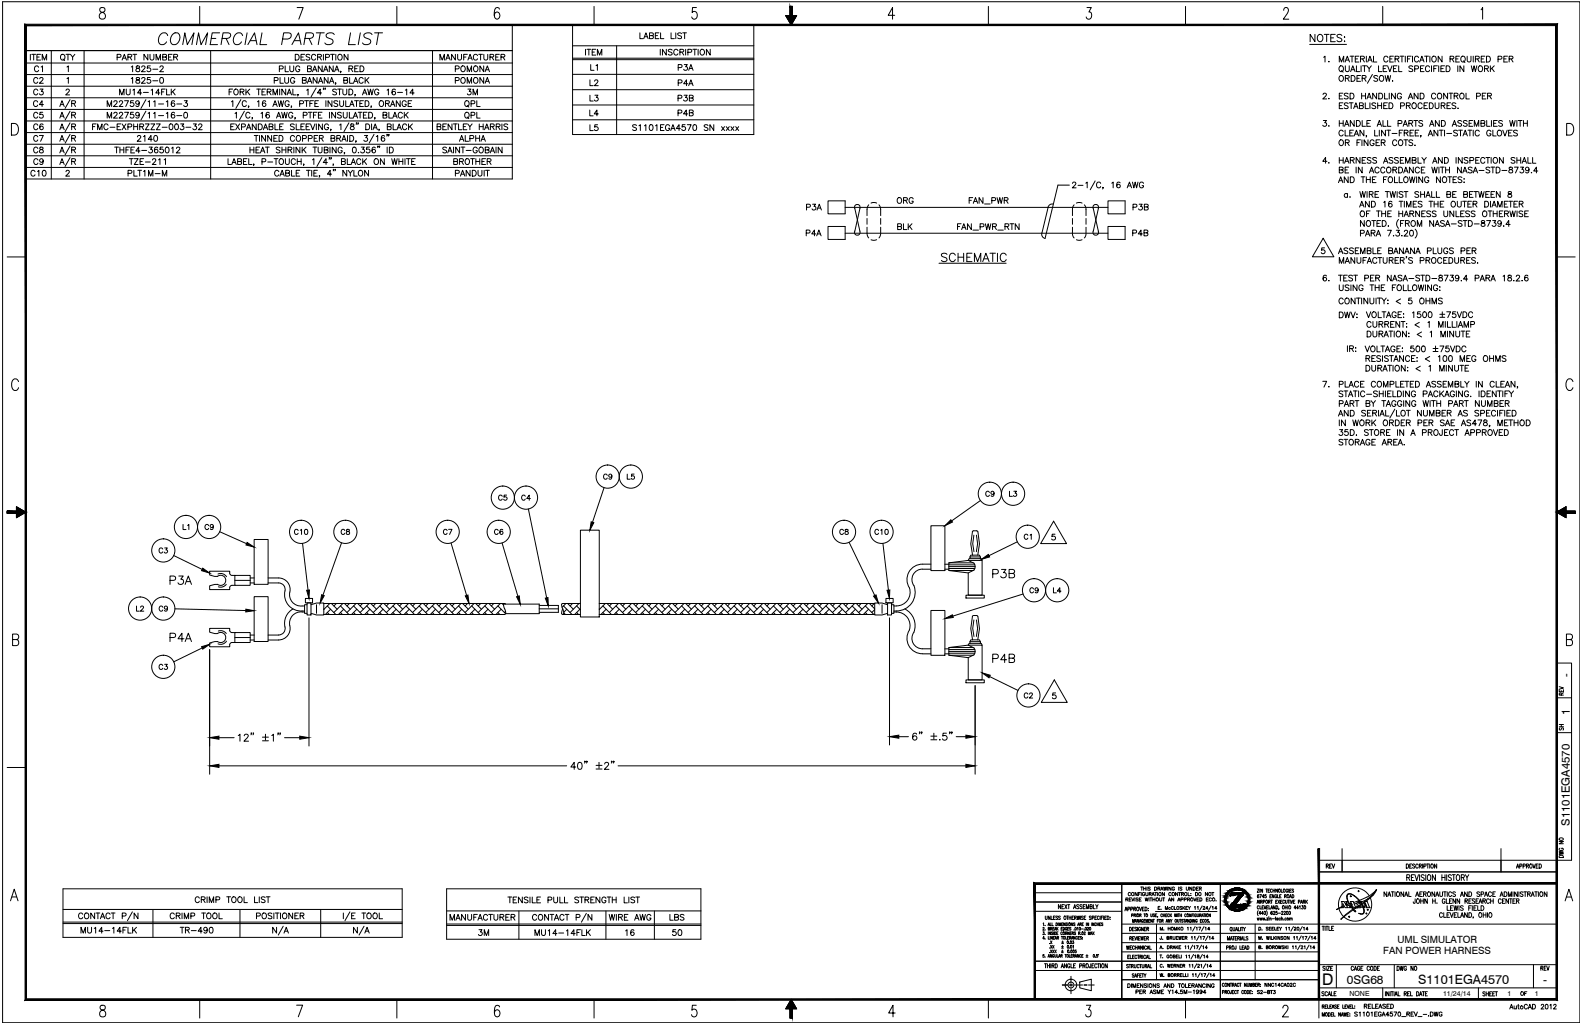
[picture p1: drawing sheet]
<svg xmlns="http://www.w3.org/2000/svg" width="864mm" height="559mm" viewBox="0 0 864 559" stroke-linecap="round" stroke-linejoin="round" font-family="sans-serif">
<defs><g id="words">
<text font-size="8.8" x="722" y="538">D</text>
<g font-size="7">
<text x="774" y="537">S1101EGA4570</text>
<text x="842" y="537">-</text>
</g>
<text font-size="6.6" x="735" y="537">0SG68</text>
<g font-size="6.3">
<text x="857" y="370" transform="rotate(-90 857 370)">-</text>
<text x="857" y="390" transform="rotate(-90 857 390)">1</text>
<text x="857" y="451" transform="rotate(-90 857 451)">S1101EGA4570</text>
</g>
<g font-size="5.5">
<text x="763" y="515">UML SIMULATOR</text>
<text x="755" y="521">FAN POWER HARNESS</text>
</g>
<g font-size="3.9">
<text x="737" y="544">NONE</text>
<text x="788" y="544">11/24/14</text>
<text x="823" y="543">1</text>
<text x="838" y="543">1</text>
</g>
</g></defs>
<!-- layer: 0 -->
<g fill="none" stroke="#000" stroke-width=".55">
<path d="M14 28h266M532 292l-1 5 1 4M533 292l1 5-1 4M576 292h-2v1a1.1 1.1 0 0 1 2 0 1.1 1.1 0 0 1 0 2 1.1 1.1 0 0 1-2-1M518 307l11-1 3 2v1v2M518 311h13M518 309h14M518 308h14M518 310h14M529 305v-1h6v1M529 304l1-1h5v1M531 303l-1-6 1-7h2h1l1 7-1 6"/>
<path d="M531 307h-13v4l11 2 3-2M536 306v-1h-7v1h7v19h-7v-12M532 338l-1 5 1 4M533 338l1 5-1 4M518 353l11-1 3 2v1v2l-3 2-11-1v-5h13M518 358h13M518 355h14M518 354h14M518 356h14M529 351v-1h6v1M529 350l1-1h5v1M531 349l-1-6 1-7h2h1l1 7-1 6"/>
<path d="M536 352v-1h-7v1h7v19h-7v-12M576 378h-1v1a1.1 1.1 0 0 1 1 0 1.1 1.1 0 0 1 0 2 1.1 1.1 0 0 1-2 0"/>
</g>
<!-- layer: FORMAT -->
<g fill="none" stroke="#000" stroke-width=".55">
<path d="M92 19a2.5 2.5 0 0 0-3-1 2.5 2.5 0 0 0-2 2l-1 2a2.3 2.3 0 0 0 2 2 2.3 2.3 0 0 0 3-1M94 19a2.3 2.3 0 0 1 4 0 4 4 0 0 1 0 4 4 4 0 0 1-4 1l-1-2zM120 18h-4l-1 6h4M132 19a2.5 2.5 0 0 0-2-1 2.5 2.5 0 0 0-2 2l-1 2a2.3 2.3 0 0 0 2 2 2.3 2.3 0 0 0 3-1M135 18l-1 6M143 18l-1 6h4M173 18h4M175 18l-1 6M182 19a2.6 2.6 0 0 0-4 0v1l3 2 1 1a2.6 2.6 0 0 1-2 1 2.6 2.6 0 0 1-3-1M191 18l-1 6h4M197 18l-1 6M203 19a2.6 2.6 0 0 0-4 0v1l3 2v1a2.6 2.6 0 0 1-2 1 2.6 2.6 0 0 1-2-1"/>
<path d="M204 18h5M207 18l-1 6M100 24l1-6 1 6 4-6-1 6M107 24l1-6 2 6 3-6-1 6M115 21h3M121 21h4l1-1v-1l-1-1h-3l-1 6M123 21l2 3M135 24l4-6 1 6M137 22h3M154 21h4l1-1v-1l-1-1h-3l-1 6M159 24l4-6 1 6M161 22h3"/>
<path d="M167 21h3l1-1v-1l-1-1h-3l-1 6M169 21l1 3"/>
</g>
<!-- layer: BORDER -->
<g fill="none" stroke="#000" stroke-width=".55">
<path d="M280 14v14M313 14v59h98v-59M313 33h98M313 32h98M313 25h98M337 25v48M313 49h98M313 41h98M313 57h98M313 65h98M34 485h186v27h-186zM34 496h186"/>
<path d="M83 496v16M131 496v16M175 496v16M244 485h139v28h-139zM244 497h139M283 497v16M331 497v16M357 497v16M34 504h186M34 503h186M244 505h139M244 504h139"/>
</g>
<!-- layer: TITLBLK -->
<g fill="none" stroke="#000" stroke-width=".55">
<path d="M17 30v3M17 30h2M18 30v3M20 31h1M21 37a1.3 1.3 0 0 0-2-1 1.3 1.3 0 0 0 0 2 1.2 1.2 0 0 0 1 1 1.2 1.2 0 0 0 1-1M22 30h-2v3h2M22 37l1-1v3M23 33v-3l1 3 1-3v3M28 28v70M34 32l1 1M36 30h2M37 37v-1v3"/>
<path d="M37 30v3M38 30l2 1v2M41 30l-1 1M46 28v70M64 31h2v-1h-2v3M67 33l1-3 1 3M67 32h2M70 31h2v-1h-2v3M71 31l1 2M72 37v-1v3M73 30h2M74 30v3"/>
<path d="M75 36v1l1 1a1.1 1.1 0 0 1-1 1 1.1 1.1 0 0 1-1 0l1-2h1v-1zM77 37l1-1 1 1-2 2h2M81 30v3l-2-3v3M82 30v2l1 1 1-1v-2M82 36h-1l-1 1a1.1 1.1 0 0 1 2 0 1.1 1.1 0 0 1 0 2 1.1 1.1 0 0 1-2 0M83 38h3M85 33v-3l1 3 2-3v3M87 37l1-1 1 1-2 2h2M89 31h2v-1h-2v3h2v-1l-1-1M92 31h1M94 30h-2v3h2M95 31h2v-1h-2v3"/>
<path d="M96 31l1 2M115 28v70M152 38l2-1v-1h-2v3M156 36v3h1M158 36v2l1 1h1v-3M161 30h1a1.7 1.7 0 0 1 1 1 1.7 1.7 0 0 1-1 2h-1zM164 37a1.2 1.2 0 0 0-2-1 1.2 1.2 0 0 0-1 1 1.3 1.3 0 0 0 1 2 1.3 1.3 0 0 0 2 0v-1h-1M164 31h2M166 30h-2v3h2M168 37h2l-2-1v3h2v-1l-1-1M169 30h-1h-1l2 2-1 1-1-1M171 39l1-3 1 3"/>
<path d="M171 38h2M172 30a1.2 1.2 0 0 0-1 0 1.2 1.2 0 0 0-1 1v1a1.2 1.2 0 0 0 1 1 1.2 1.2 0 0 0 1-1M173 31h2v-1h-2v3M174 31l1 2M176 36v3l-2-3v3M177 30v3M177 39l1-3 1 3M177 38h2M178 31h2v-1h-2v3M180 30h3M181 30v3M182 36v3l-2-3v3"/>
<path d="M183 39l1-3 1 3M183 38h2M183 30v3M186 39v1M190 30v3l-2-3v3M190 37h2v-1h-2v3M192 37l1 2M194 37h1M196 36h-2v3h2M197 36h1a1.7 1.7 0 0 1 1 2 1.7 1.7 0 0 1-1 1h-1zM236 28v70M240 33v-3l1 3 2-3v3"/>
<path d="M243 33l2-3 1 3M244 32h1M249 38l1-1 1-1h-2v3M249 30v3l-2-3v3M250 30v2l1 1 1-1v-2M253 31h1M255 39v-3l1 3 1-3v3M255 30h-2v3M255 33l2-3 1 3M256 32h1M261 30a1.2 1.2 0 0 0-2 0 1.2 1.2 0 0 0-1 1v1a1.2 1.2 0 0 0 1 1 1.2 1.2 0 0 0 2-1M261 30h2"/>
<path d="M262 30v3M264 36v3l-2-3v3M264 30v2l1 1 1-1v-2M265 39l1-3 1 3M265 38h2M267 31h2v-1h-2v3M268 31l2 2M271 31h1M273 30h-2v3h2M273 31h2l1-1h-3v3M275 31l1 2M280 28v70h-266v-64h266"/>
<path d="M14 41h266M14 47h266M14 60h266M14 53h266M21 56a1.2 1.2 0 0 0-2-1 1.2 1.2 0 0 0-1 1v1a1.2 1.2 0 0 0 1 1 1.2 1.2 0 0 0 2-1M21 43a1.2 1.2 0 0 0-2-1 1.2 1.2 0 0 0-1 1v1a1.2 1.2 0 0 0 1 1 1.2 1.2 0 0 0 2 0M21 49a1.2 1.2 0 0 0-2 0 1.2 1.2 0 0 0-1 1 1.3 1.3 0 0 0 1 1 1.3 1.3 0 0 0 1 0h1M22 43l1-1 1 1-2 2h2M22 49h2l-1 1a1.1 1.1 0 0 1 0 2 1.1 1.1 0 0 1-1-1M24 57h-3l2-2v3M33 58l1-3 1 3M33 57h2"/>
<path d="M36 49h1h1l-2 3h2M37 43v-1v3M38 54l-2 5M39 56h2l-2-1v3M40 56l1 2M59 58v-3l1 3 1-3v3M62 56l1-1 1 1-2 2h2M65 56l1-1 1 1-2 2h2M65 52v-3l2 3 1-3v3M68 55h2l-1 3M69 49v2l1 1 1-1v-2M72 43v-1v3"/>
<path d="M73 49v3M73 55h-2v1a1.1 1.1 0 0 1 2 0 1.1 1.1 0 0 1 0 2 1.1 1.1 0 0 1-2 0M75 42v1l1 1a1.1 1.1 0 0 1-1 1 1.1 1.1 0 0 1-1 0l1-1 1-1v-1zM76 56a1 1 0 0 1-1 1 1.1 1.1 0 0 1-1-2 1 1 0 0 1 2 0v3h-2M77 43l2-1v1l-2 2h2M77 51h-2l2-2v3M78 50h3M80 54l-3 5M81 56l1-1v3M82 42h-1l-1 2a1.1 1.1 0 0 1 2 0 1.1 1.1 0 0 1 0 1 1.1 1.1 0 0 1-2 0M82 49h1v3M83 44h3"/>
<path d="M84 56l1-1v3M87 57h2M87 51h-2l2-2v3M88 50h1M90 49h-2v3M91 56l1-1v3M91 49v3h2M93 49v3M94 50l2 2M95 55a1.4 1.4 0 0 0-2 1 1.4 1.4 0 0 0 2 2 1 1 0 0 0 0-2 1.1 1.1 0 0 0-2 1M96 49l-3 2M96 57h3"/>
<path d="M101 55h1l-1 1a1.1 1.1 0 0 1 1 1 1.1 1.1 0 0 1 0 1 1.1 1.1 0 0 1-2 0M125 50h1M126 56l1-1v3M127 49h-2v3M131 50h2v-1h-2v3M131 54l-2 5M132 50l1 2M134 49v3M134 56a1.2 1.2 0 0 0-1-1 1.2 1.2 0 0 0-1 1v1a1.2 1.2 0 0 0 1 1 1.2 1.2 0 0 0 1-1M135 50l1 2M136 58v1M136 49l-2 2"/>
<path d="M140 49h2M141 56v-1v3M141 49v3M143 50h1M145 49h-2v3h2M145 55a1.4 1.4 0 0 0-2 1 1.4 1.4 0 0 0 2 2 1 1 0 0 0 0-2 1.1 1.1 0 0 0-2 1M146 50h2v-1h-2v3M147 50l1 2M149 58l1-3 1 3M149 52v-3l1 3 1-3v3M149 57h2M150 44h2v-2h-2v3"/>
<path d="M152 55l1 3v-3l1 3 1-3M153 49v3M153 42v3h2M155 42v3h1h1l1-3M156 49v3l-2-3v3M157 52l1-3 1 3M157 51h2M158 56a1.2 1.2 0 0 0-1-1 1.2 1.2 0 0 0-1 1v1a1.1 1.1 0 0 0 1 1 1.1 1.1 0 0 0 1-1h-1M159 58v1M160 49v3h2M161 43a1.2 1.2 0 0 0-1-1 1.2 1.2 0 0 0-1 1v1a1.1 1.1 0 0 0 1 1 1.1 1.1 0 0 0 1-1h-1M163 52h-1"/>
<path d="M164 57l1-1 1-1h-2v3M165 44h2v-1l-2-1v3h2v-1h-1M166 55h2M167 55v3M167 49h1v3M168 45l1-3 1 3M168 44h2M169 56h1M171 55h-2v3M172 56h1M173 48l-3 5M173 42v3l-2-3v3"/>
<path d="M174 45l1-3 1 3M174 55h-2v3h2M174 44h2M176 51h-3l2-2v3M177 48l-1 1M178 48l-1 1M178 55v3M179 42v3l-2-3v3M180 45l1-3 1 3M180 44h2M181 55v3l-2-3v3M183 45v1"/>
<path d="M184 49h-1h-1l2 2-1 1-1-1M184 49h2M184 55h-2l2 2v1h-2M185 49v3M185 55v2l1 1h1l1-3M187 49v2l1 1 1-1v-2M188 44h1l1-1-2-1v3h2v-1h-1M189 55v3h2M190 49h2a1.7 1.7 0 0 1 1 1 1.7 1.7 0 0 1-1 2h-2zM191 42v3h2M191 58l1-3 1 3M191 57h2"/>
<path d="M193 45l1-3 1 3M193 44h2M194 55h2M194 52h.1M195 55v3M196 56h2M198 52l1-3 1 3M198 43a1.2 1.2 0 0 0-1-1 1.2 1.2 0 0 0-1 1v1a1.2 1.2 0 0 0 1 1 1.2 1.2 0 0 0 1 0M198 51h2M198 55h-2v3h2M199 55h1a1.7 1.7 0 0 1 1 2 1.7 1.7 0 0 1-1 1h-1zM199 42v3"/>
<path d="M200 44l1 1M201 49v3l1-3 1 3 1-3M201 42l-2 2M203 58l-1 1M207 49a1.3 1.3 0 0 0-2 0 1.3 1.3 0 0 0-1 2 1.1 1.1 0 0 0 2 1 1.1 1.1 0 0 0 1-1h-1M210 56h2h1l-3-1v3M211 49h1v3M212 56l1 2M213 58l1-3 2 3M214 57h1M216 49a1.4 1.4 0 0 0-2 1 1.4 1.4 0 0 0 2 1 1 1 0 0 0-1-1 1 1 0 0 0-1 1M217 50h3"/>
<path d="M218 55v3l-2-3v3M221 49h1v3M222 56a1.2 1.2 0 0 0-2-1 1.2 1.2 0 0 0 0 1v1a1.1 1.1 0 0 0 1 1 1.1 1.1 0 0 0 1-1h-1M223 56h1M225 55h-2v3h2M226 51h-2l1-2v3M249 44h1l1-1-2-1v3M255 45v-3l1 3 1-3v3M255 58h1M255 49h2l-1 1a1.1 1.1 0 0 1 1 2 1.1 1.1 0 0 1-2-1M257 57l2-1v-1h-2v3M258 52v-3l1 3 2-3v3"/>
<path d="M260 55v3h2M264 42v3l-2-3v3M265 45l1-3 1 3M265 44h2M14 66h266M14 72h266M14 79h266M21 62a1.2 1.2 0 0 0-2-1 1.2 1.2 0 0 0-1 1v1a1.2 1.2 0 0 0 1 1 1.2 1.2 0 0 0 2 0M21 68a1.2 1.2 0 0 0-2 0 1.2 1.2 0 0 0-1 1v1a1.2 1.2 0 0 0 1 1 1.2 1.2 0 0 0 2-1M21 75a1.2 1.2 0 0 0-2-1 1.2 1.2 0 0 0-1 1v1a1.2 1.2 0 0 0 1 1 1.2 1.2 0 0 0 2-1M22 74h2l-2 3M23 61h-1v2a1.1 1.1 0 0 1 1 0 1.1 1.1 0 0 1 0 1 1.1 1.1 0 0 1-1 0"/>
<path d="M24 68h-1a1.4 1.4 0 0 0-1 1 1.4 1.4 0 0 0 1 2 1 1 0 0 0 0-2 1 1 0 0 0-1 1M33 64l1-3 1 3M33 71l1-3 1 3M33 77l1-3 1 3M33 63h2M33 70h2M33 76h2M38 61l-2 5M38 67l-2 5M38 80l-2 5M38 73l-2 5M39 63h2v-1l-2-1v3"/>
<path d="M39 69h2v-1h-2v3M39 75h2l-2-1v3M40 63l1 1M40 69l1 2M40 75l1 2M51 69h1M53 68h-2v3M53 71v-3l1 3 2-3v3M59 64v-3l1 3 1-3v3M59 68a1.2 1.2 0 0 0-1 0 1.2 1.2 0 0 0-1 1v1a1.2 1.2 0 0 0 1 1 1.2 1.2 0 0 0 1-1M60 69h3M62 62l1-1 1 1-2 2h2"/>
<path d="M64 69h1M65 62l1-1 1 1-2 2h2M66 68h-2v3h2M67 68l2 3M68 61h2l-1 3M69 68l-2 3M70 69h2v-1h-2v3M73 61h-2v2a1.1 1.1 0 0 1 2 0 1.1 1.1 0 0 1 0 1 1.1 1.1 0 0 1-2 0M73 69h2M73 68v3M75 75l1-1 1 1-2 2h2M75 68v3"/>
<path d="M76 62a1 1 0 0 1-1 1 1 1 0 0 1-1-1 1 1 0 0 1 2 0v2h-2M76 69h2v-1h-2v3M77 69l1 2M78 75l1-1v3M79 68h2l-2 3h2M80 61l-3 5M81 62l1-1v3M82 68h2l-2 3h2M83 76h-2l1-2v3M84 62l1-1v3M85 68h2l-2 3h2M87 63h2"/>
<path d="M89 69h2M91 62l1-1v3M95 62v-1a1.4 1.4 0 0 0-2 2 1.4 1.4 0 0 0 2 1 1 1 0 0 0 0-1 1 1 0 0 0-2 0M96 63h3M99 68h1l-1 1a1.1 1.1 0 0 1 1 1 1.1 1.1 0 0 1 0 1 1.1 1.1 0 0 1-2-1M101 61a1.5 1.5 0 0 1 1 2 1.5 1.5 0 0 1-1 1l-1-1zM101 69h3M106 68h1l-1 1a1.1 1.1 0 0 1 1 2 1.1 1.1 0 0 1-2-1M108 68h1h1l-2 3h2M126 69h1M128 68h-2v3h2M128 62l1-1v3"/>
<path d="M129 68l2 3M131 68l-2 3M132 69h2v-1h-2v3M133 61l-2 5M135 71l1-3 1 3M135 70h1M136 62a1.2 1.2 0 0 0-1-1 1.2 1.2 0 0 0-1 1v1a1.2 1.2 0 0 0 1 1 1.2 1.2 0 0 0 1 0M138 64v1M139 74h2M140 68v3l-2-3v3M140 74v3M141 68h1a1.7 1.7 0 0 1 1 1 1.7 1.7 0 0 1-1 2h-1z"/>
<path d="M142 74v3M142 62l1-1v3M144 71l1-3 1 3M144 70h2M145 74v3l-2-3v3M147 69h2v-1h-2v3h2v-1l-1-1M147 62v-1a1.4 1.4 0 0 0-2 2 1.4 1.4 0 0 0 2 1 1 1 0 0 0-1-1 1 1 0 0 0-1 0M148 74v3l-2-3v3M149 75h2M150 68v3h2M151 64l1-3 1 3M151 63h2"/>
<path d="M151 74h-2v3h2M152 74h1a1.7 1.7 0 0 1 1 2 1.7 1.7 0 0 1-1 1h-1zM153 69h1M154 61l1 3v-3l1 3 1-3M155 68h-2v3h2M160 62a1.2 1.2 0 0 0-2-1 1.2 1.2 0 0 0 0 1v1a1.1 1.1 0 0 0 1 1 1.1 1.1 0 0 0 1-1h-1M161 68h-2v1l1 1h1l-1 1-1-1M161 75a1.2 1.2 0 0 0-2-1 1.2 1.2 0 0 0 0 1v1a1.2 1.2 0 0 0 0 1 1.2 1.2 0 0 0 2-1M161 64v1M162 68v3h2M164 69h1M165 76l2-1v-1h-2v3"/>
<path d="M166 63h1v-1l-1-1v3M166 68h-2v3h2M167 69h1M168 61h2M168 76l2-1v-1h-2v3M169 68h-2v3h2M169 61v3M170 68l1 3 1-3M171 63h1M172 75h1M173 68v3M173 61h-2v3"/>
<path d="M173 74h-1v3h1M174 63h1M174 75h2v-1h-2v3M175 75l1 2M176 61h-2v3h2M176 68v3l-2-3v3M179 68a1.2 1.2 0 0 0-1 0 1.2 1.2 0 0 0-1 1v1a1.1 1.1 0 0 0 1 1 1.1 1.1 0 0 0 1-1M180 61v3M181 71h-1M181 75h2l-2-1v3h2v-1l-1-1M183 61v3l-2-3v3M184 75h2v-1h-2v3"/>
<path d="M185 75l1 2M185 68h1v3M186 62v-1l-2 1h1l1 1v1h-2M187 77l1-3 1 3M187 76h2M187 61v3h1h1v-3M190 74v3M190 67l-2 5M191 61v3h2M191 74h1a1.7 1.7 0 0 1 1 2 1.7 1.7 0 0 1-1 1h-1zM192 68h-1a1.8 1.8 0 0 1 2 3l-2-1a1.7 1.7 0 0 1 2-2zM193 64l1-3 1 3"/>
<path d="M193 63h2M194 77v1M195 67l-1 1M196 61h2M196 67l-1 1M197 61v3M198 63h2M199 74h2l-1 1a1 1 0 0 1 0 2 1 1 0 0 1-1 0M200 68h1a1.7 1.7 0 0 1 1 1 1.7 1.7 0 0 1-1 2h-1zM200 61h-2v3h2M201 61h1a1.7 1.7 0 0 1 1 2 1.7 1.7 0 0 1-1 1h-1zM203 68v3"/>
<path d="M204 71l1-3 1 3M204 70h2M204 73l-3 5M205 64l-1 1M205 75l1-1v3M206 80v1M207 71h.1M207 80v1M209 63h2v-1l-2-1v3h2v-1h-1M210 74a1.4 1.4 0 0 0-2 1 1.4 1.4 0 0 0 2 2 1.1 1.1 0 0 0-1-2 1 1 0 0 0-1 1M211 69h2v-1h-2v3l2-1v-1M211 74h.1"/>
<path d="M212 61v3h2M212 74h.1M214 64l2-3 1 3M215 68v3h1M215 63h1M217 71l1-3 1 3M217 70h2M220 62a1.2 1.2 0 0 0-2-1 1.2 1.2 0 0 0-1 1v1a1.2 1.2 0 0 0 1 1 1.2 1.2 0 0 0 2 0M221 61v3M221 63l2 1M222 68a1.2 1.2 0 0 0-1 0 1.2 1.2 0 0 0-1 1v1a1.2 1.2 0 0 0 1 1 1.2 1.2 0 0 0 1-1M223 61l-2 2"/>
<path d="M223 68v3M224 69l1 2M225 68l-2 2M239 69h1l1-1h-2v3l2-1v-1h-1M242 69h1M244 68h-2v3h2M247 68v3l-2-3v3M247 68h3M249 68v3M250 68v3h2M251 77l1-3 1 3M251 76h2"/>
<path d="M253 69h1M254 74v3h2M255 68h-2v3h2M255 64l1 1M255 68l2 1v2M257 76l1-1 1-1h-2v3M257 63h2v-1l-2-1v3M258 68l-1 1M260 75h2M260 74v3M260 61v3h2M262 69h2"/>
<path d="M262 68v3M262 74v3M263 77l1-3 1 3M263 76h2M264 68v3M265 71l1-3 1 3M265 70h1M268 69h2v-1h-2v3M269 69l1 2M271 69h2v-1h-2v3M272 69l1 2M274 68v3"/>
<path d="M277 68h-2v1l2 1-1 1-1-1M14 91h266M14 85h266M19 94a1.2 1.2 0 0 0-1-1 1.2 1.2 0 0 0-1 1 1.3 1.3 0 0 0 0 2 1.3 1.3 0 0 0 2 0v-1M20 94l1-1v3M21 81a1.2 1.2 0 0 0-2-1 1.2 1.2 0 0 0-1 1v1a1.2 1.2 0 0 0 1 1 1.2 1.2 0 0 0 2 0M21 87a1.2 1.2 0 0 0-2 0 1.2 1.2 0 0 0-1 1v1a1.2 1.2 0 0 0 1 1 1.2 1.2 0 0 0 2-1M22 80v1a1.6 1.6 0 0 1 1 2h-1a1.3 1.3 0 0 1 0-1 1.3 1.3 0 0 1 1-1v-1zM24 88a1 1 0 0 1-2 0 1 1 0 0 1 0-1 1 1 0 0 1 1 0v3l-1-1M33 90l1-3 1 3M33 83l1-3 1 3M33 89h2"/>
<path d="M33 82h2M36 94l1-1 1 1-2 2h2M38 86l-2 5M39 88h2v-1h-2v3M39 82h2v-1l-2-1v3M40 88l1 2M40 82l1 1M63 80h2M64 80v3M65 80v3M65 82h3M68 80v3"/>
<path d="M69 82h1M70 95l2-1v-1h-2v3M71 87h2M71 80h-2v3M71 82h2M72 87v3M73 93v3h2M73 87h2l-2 3h2M73 80h-2v3h2M75 93h2M76 93v3M76 82h-2l2-2v3"/>
<path d="M76 88h2M77 82h3M78 94l1-1v3M78 87h-2v3h2M79 88h3M81 96v-3l1 3 1-3v3M81 80h2l-1 1a1.1 1.1 0 0 1 1 1 1.1 1.1 0 0 1-1 2 1.1 1.1 0 0 1-1-1M83 87h1l1 1-2 2h2M85 95h2M86 81v-1a1.4 1.4 0 0 0-2 2 1.4 1.4 0 0 0 2 1 1 1 0 0 0 0-1 1 1 0 0 0-2 0M87 87v3M89 96v-3l1 3 1-3v3"/>
<path d="M89 80h-2v2a1.1 1.1 0 0 1 2 0 1.1 1.1 0 0 1 0 1 1.1 1.1 0 0 1-2 0M90 87v3M94 81v-1v3M96 81l1-1 1 1-2 2h2M124 87v3h2M127 90l1-3 1 3M127 89h2M130 88h2v-1h-2v3l2-1v-1h-1M133 88h1M135 87h-2v3h2M136 87v3h2M136 82h3"/>
<path d="M136 80v3M139 80v3M139 90h-1M140 82h1M142 80h-2v3h2M142 83l1-3 2 3M143 82h1M143 88h2v-1h-2v3M145 80h2M146 80v3M146 88h3M150 87h2"/>
<path d="M151 87v3M152 94a1.3 1.3 0 0 0-2-1 1.3 1.3 0 0 0 0 2 1.2 1.2 0 0 0 1 1 1.2 1.2 0 0 0 1-1M153 96l1-3 1 3M153 81l-1-1-1 1 2 2h-1h-1M153 95h2M154 82h2M154 80v3M156 87v2l1 1 1-1v-2M156 94h2l-2-1v3h2v-1l-1-1M156 80v3M157 82h2v-1l-2-1v3M158 82l1 1"/>
<path d="M159 93v3h2M160 80v3M161 87a1.2 1.2 0 0 0-1 0 1.2 1.2 0 0 0-1 1v1a1.2 1.2 0 0 0 1 1 1.2 1.2 0 0 0 1-1M162 94h1M162 88h2M162 87v3M164 93h-2v3h2M164 80v3l-2-3v3M164 87v3M165 80v3M166 82l1 1M166 90h.1"/>
<path d="M167 80l-2 2M167 93h2M168 93v3M170 93v3M171 87v3M171 80h2M171 94h2M172 80v3M173 93h-2v3h2M174 80v3h1h1v-3M175 96l-1 1M176 86l-3 5"/>
<path d="M177 82h2v-1l-2-1v3h2v-1h-1M179 89h-3l2-2v3M180 86v1M180 80v3M181 86v1M181 95h-2l1-2v3M182 90h.1M182 92v1M183 92v1M183 80v3l-2-3v3M186 88h2l1-1h-3v3h2l1-1-1-1M187 81a1.2 1.2 0 0 0-2-1 1.2 1.2 0 0 0 0 1v1a1.1 1.1 0 0 0 1 1 1.1 1.1 0 0 0 1-1h-1"/>
<path d="M188 83v1M189 93v3l-2-3v3M190 87v3h1M190 93l1 1v2M192 90l1-3 1 3M192 89h2M192 93l-1 1M193 93v3h2M196 83h.1M197 87a1.2 1.2 0 0 0-1 0 1.2 1.2 0 0 0-1 1v1a1.2 1.2 0 0 0 1 1 1.2 1.2 0 0 0 1-1M197 80h2l-1 1a1.1 1.1 0 0 1 1 2 1.1 1.1 0 0 1-2 0M198 87v3"/>
<path d="M199 88l1 2M200 87l-2 2M201 93v3l-2-3v3M202 80h-2v2a1.1 1.1 0 0 1 2 0 1.1 1.1 0 0 1 0 1 1.1 1.1 0 0 1-2 0M205 81v-1a1.4 1.4 0 0 0-2 2 1.4 1.4 0 0 0 2 1 1 1 0 0 0-1-1 1 1 0 0 0-1 0M210 87v3l-2-3v3M211 80v3M213 80h1a1.7 1.7 0 0 1 1 2 1.7 1.7 0 0 1-1 1h-1zM214 87l1 3v-3l1 3 1-3M218 88h2M218 87v3M220 87v3"/>
<path d="M221 87v3M222 87h2M223 87v3M225 88h1M227 87h-2v3h2M244 81l-1-1-1 1 2 1v1h-1h-1M244 83l2-3 1 3M245 82h1M248 80v3M248 88h2v-1h-2v3h2v-1l-1-1M249 95l1-1 1-1h-2v3M251 88h2v-1h-2v3"/>
<path d="M251 80v3l-2-3v3M251 96l2-3 1 3M252 80h2M252 95h1M252 88l1 2M253 80v3M254 82h3M257 93v3l-3-3v3M257 87h2M258 93h1a1.7 1.7 0 0 1 1 2 1.7 1.7 0 0 1-1 1h-1zM258 87v3M260 88h2"/>
<path d="M260 87v3M261 81a1.2 1.2 0 0 0-2-1 1.2 1.2 0 0 0-1 1v1a1.1 1.1 0 0 0 1 1 1.1 1.1 0 0 0 2-1h-1M261 93v2l1 1h1v-3M262 87v3M263 88h1M264 93v3M265 82h2v-1l-2-1v3h2v-1h-1M265 87h-2v3h2M265 93h2M266 88h2v-1h-2v3M266 93v3M267 88l1 2"/>
<path d="M268 83l1-3 1 3M268 82h2M271 80v3M274 80v3l-2-3v3"/>
<circle cx="34" cy="31" r="1.5"/>
<circle cx="186" cy="31" r="1.4"/>
<circle cx="253" cy="37" r="1.5"/>
<circle cx="260" cy="37" r="1.5"/>
<circle cx="88" cy="44" r="1.4"/>
<circle cx="129" cy="50" r="1.5"/>
<circle cx="208" cy="56" r="1.5"/>
<circle cx="253" cy="44" r="1.5"/>
<circle cx="255" cy="56" r="1.5"/>
<circle cx="260" cy="44" r="1.5"/>
<circle cx="85" cy="75" r="1.4"/>
<circle cx="93" cy="69" r="1.4"/>
<circle cx="96" cy="69" r="1.4"/>
<circle cx="163" cy="75" r="1.5"/>
<circle cx="255" cy="63" r="1.5"/>
<circle cx="24" cy="94" r="1.4"/>
<circle cx="91" cy="82" r="1.4"/>
<circle cx="154" cy="88" r="1.5"/>
<circle cx="193" cy="82" r="1.4"/>
<circle cx="197" cy="94" r="1.5"/>
<circle cx="205" cy="88" r="1.5"/>
<circle cx="255" cy="88" r="1.4"/>
<circle cx="263" cy="82" r="1.5"/>
</g>
<!-- layer: AM_0 -->
<g fill="none" stroke="#000" stroke-width=".55">
<path d="M1 1h861v557h-861zM55 4v2a2.3 2.3 0 0 1 2 2 2.3 2.3 0 0 1-1 2 2 2 0 0 1-2-2 2 2 0 0 1 3-1v-1v-2zM109 3v11M162 4h3l-2 6M217 3v11M273 5l-2-1a4 4 0 0 0 0 6 1.9 1.9 0 0 0 2-2 1.9 1.9 0 0 0-2-1l-1 1M324 3v11M380 4h-2v3a1.8 1.8 0 0 1 3 1 1.8 1.8 0 0 1-3 2v-1M431 3h2v6h2l-3 5-3-5h2zM488 8h-3l2-4v6M540 3v11M593 4h3l-2 3a1.8 1.8 0 0 1 2 2 1.8 1.8 0 0 1-3 1v-1"/>
<path d="M647 3v11M701 6v-1a1.4 1.4 0 0 1 2-1 1.5 1.5 0 0 1 0 3l-2 3h3M720 14h130v455M755 3v11M808 5l1-1v6M6 67a3 3 0 0 1 4 4 3 3 0 0 1-4 3zM855 67a3 3 0 0 1 4 4 3 3 0 0 1-4 3zM517 139l-1-1-2 1v1l3 1v1l-1 1-2-1M522 139a1.7 1.7 0 0 0-2-1 1.7 1.7 0 0 0-2 2v1a1.7 1.7 0 0 0 2 2 1.7 1.7 0 0 0 2-1M523 138v5M526 138v5M531 138h-3v5h3"/>
<path d="M540 138h3M542 138v5M545 138v5M549 139a1.7 1.7 0 0 0-2-1 1.7 1.7 0 0 0-1 2 1.9 1.9 0 0 0 1 2 1.9 1.9 0 0 0 2 0M722 130l6 10h-12zM4 140h10M513 144h36M523 140h3M528 140h2M532 143v-5l2 5 1-5v5M536 143l2-5 2 5M537 141h2"/>
<path d="M850 140h10M10 208a1.9 1.9 0 0 0-2-1 1.9 1.9 0 0 0-2 2v2a1.9 1.9 0 0 0 2 2 1.9 1.9 0 0 0 2-1M859 208a2 2 0 0 0-3-1 2 2 0 0 0-1 2v2a2 2 0 0 0 1 2 2 2 0 0 0 3-1M4 279h5v-2l5 2-5 3v-2h-5zM4 279h10M850 279l5-2v2h5v1h-5v2zM850 279h10M575 284l7 13h-14zM169 337v70M294 330v5M486 337v70M7 349h3v-1v-2h-3v6h2h1v-2l-1-1"/>
<path d="M114 355v68M855 349h3v-1v-2h-3v6h3v-2l-1-1M532 374v49M576 371l7 12h-15zM850 362h8v107h-138M851 376v2h2v-2M851 375h2l-2 1M852 379v-1h-1v1h2M852 377v1M853 378l-1 1M502 400h.1M503 400h.1"/>
<path d="M519 400h-1M520 400h-1M850 400h8M850 381h8M851 397h2M851 395h2M852 397v1l1-1v1M852 395v2M4 419h10M120 418h189M120 403h8M130 401h1v3"/>
<path d="M133 402l1-1h2l-3 3h3M137 400v1M138 400v1M143 402h4M143 404h4M145 401v3M148 401h1v3M152 400v1M153 400v1M155 403h9M314 419h-2l1-3v4M316 416a1.7 1.7 0 0 1 2 2 1.7 1.7 0 0 1-2 2l-1-2z"/>
<path d="M319 416h.1M320 416h.1M325 418h4M325 420h4M327 416v3M330 417l1-1 1 1-2 3h2M334 416h.1M335 416h.1M337 418h190M491 402h5M500 401v-1a1.7 1.7 0 0 0-2 2 1.7 1.7 0 0 0 2 2 1.2 1.2 0 0 0 0-2 1.2 1.2 0 0 0-2 1M508 402h3"/>
<path d="M508 404h3M510 400v3M513 404h.1M517 400h-2v2a1.4 1.4 0 0 1 2 0 1.4 1.4 0 0 1-1 2 1.4 1.4 0 0 1-2-1M522 402h5M851 459h2l-2 1h2M720 476h130M724 473l1-1-1-1v3M725 473v1M726 473h.1M727 471h-1v3h1M727 471l1 3 1-3"/>
<path d="M733 463v13M768 471a1.1 1.1 0 0 1 1 2 1.1 1.1 0 0 1-1 1zM768 479h1v-2h-1v3M769 479l1 1M770 473h.1M770 479h1M771 471h-1v3h1M772 477h-2v3h2M772 472h-1l1 1a.6 .6 0 0 1 0 1 .7 .7 0 0 1-1-1M772 477l1 3 1-3M774 472a.7 .7 0 0 0-1-1 .7 .7 0 0 0 0 1v1a.7 .7 0 0 0 0 1 .7 .7 0 0 0 1-1M775 473l1-1-1-1v3"/>
<path d="M775 477v3M775 473l1 1M777 471v3M777 473h1v-1l-1-1v3M777 478v-1l-1 1 1 2h-1M778 477v3M779 471h1M779 471v3M780 477a1.5 1.5 0 0 1 1 2 1.5 1.5 0 0 1-1 1l-1-1zM780 471v3M784 477v3l-2-3v3M784 471v3l-1-3v3"/>
<path d="M787 479h2M787 477v3M789 477v3M790 477v3M792 478v-1l-1 1 1 2h-1M793 477h1M794 477v3M795 477h1a1.5 1.5 0 0 1 1 2 1.5 1.5 0 0 1-2 1v-1zM798 479h1v-2h-1v3M799 479v1M800 477l1 2v1M802 477l-1 2"/>
<path d="M819 463v13M828 474v-3l1 3M828 473h1M830 473l1-1-1-1v3M831 473l2-1-2-1v3M833 473l1-1-1-1v3M834 473v1M837 471v3l1-3M839 473h.1M840 471h-1v3h1M840 471a1.1 1.1 0 0 1 1 2 1.1 1.1 0 0 1-1 1zM851 465h2h-2l2 1h-2"/>
<path d="M851 467a1.2 1.2 0 0 1 2 0 1.2 1.2 0 0 1 0 1h-2zM852 463a.7 .7 0 0 0-1 1 .7 .7 0 0 0 1 0h1a.7 .7 0 0 0 0-1M6 492l2-7 2 7M6 489h3M565 482h47v63h-47v-20h47M565 492h47M565 487h47M565 497h47M571 500v2h1v-2M573 500v2l-1-2v2M574 500v2h1M576 500h-1v2h1"/>
<path d="M579 494v2l-1-2v2M580 495h.1M581 494h-1v2h1M581 494l1 2M582 500h1M582 494l-1 2M583 500v2M583 494h1M583 494v2M584 500v2M585 500v2M586 496l1-2v2"/>
<path d="M586 500h-1v2h1M586 495h1M588 500v2l1-2v2v-2M589 494h-1l1 1v1h-1M590 500v2M591 494h-2l2 1-1 1h-1M591 495h1M592 494h-1v2h1M593 500h-1v2h1M593 496v-2l1 2v-2v2M595 495h1v-1h-1v2h1v-1M597 494v2h1"/>
<path d="M598 494l1 2M599 500h-1v2h1M599 494v1M601 500v2M602 500h-1v2M602 500v2M604 500h-1v2h1M604 500a1 1 0 0 1 1 1 1 1 0 0 1-1 1zM614 497l1-2v2M614 496h1M615 491h1v-1h-1v2M615 491l1 1"/>
<path d="M616 496h1v-1h-1v2M616 491h1M617 487a.7 .7 0 0 0-1 0 .7 .7 0 0 0 0 1 .7 .7 0 0 0 1 0M617 496h1v-1h-1v2M617 490h-1v2h1M618 490v2l1-2M618 500l1-1h-1v1M619 496h1v-1h-1v2M619 499h1h-1v1M619 496l1 1M619 499l1 1M620 490v2"/>
<path d="M620 499v1M621 487v2l-1-2v2M621 490h-1l1 1-1 1M621 488h1M622 491h1M622 495l1 2v-2M622 499h1h-1v1M623 499v1M623 487h-2v2M623 484h1M623 490h-1v2h1M623 487v2"/>
<path d="M623 484v2M624 496h.1M624 484v2M624 485h1M624 499h1M625 495h-1v2h1M625 487a.7 .7 0 0 0-1 0 .7 .7 0 0 0 0 1 .7 .7 0 0 0 1 0h-1M625 499v1M625 495a1 1 0 0 1 1 1 1 1 0 0 1-1 1zM625 490l1 2v-2v2l1-2M625 487l1 2h1v-2M625 484v2"/>
<path d="M626 484v2M627 496h.1M627 497h.1M627 488h1v-1h-1v2M627 490v2M628 490h1M628 488v1M628 484h-1l1 1-1 1M628 499l1 1v-1M628 490v2M629 489v-2l1 2M629 488h1"/>
<path d="M629 491h1M629 490v2M630 484h1v2h-1zM630 499h-1l1 1h-1M630 487h2M630 490v2M631 499h.1M631 497h33M631 487v2M632 499h-1v1h1M632 487v2M632 485h1v-1h-1v2"/>
<path d="M633 485v1M633 490l1 2v-2M634 486v-2l1 2M634 485h1M635 499h-1v1h1M635 490h1M635 499h1M635 499v1M635 484l1 2v-2v2l1-2M635 490v2M636 487v2l-2-2v2M636 499v1"/>
<path d="M636 499h1M637 499h-1v1h1M637 484v2M638 492v-2l1 2M638 491h1M638 499h-1l1 1M639 499v1M639 499l1 1M639 484v2l-1-2v2M639 487a.7 .7 0 0 0-1 0 .7 .7 0 0 0 0 1 .7 .7 0 0 0 1 0M640 499l-1 1M641 490v2l-1-2v2"/>
<path d="M641 484a.7 .7 0 0 0-1 0 .7 .7 0 0 0 0 1 .7 .7 0 0 0 1 0M641 499v1l1-1v1v-1M643 499v1M643 487v2l-1-2v2M643 492l1-2v2M643 499h1M643 491h1M643 487h1M643 484v2M644 487v2M644 499h1M644 499v1"/>
<path d="M645 491h1v-1h-1v2M645 488h1v-1h-1v2M645 499v1M645 484h-1l1 1v1h-1M646 488v1M646 491h1l1-1h-2v2M648 484v2h1v-2M648 499h-1v1h1M648 491h1v-1h-1v2M649 487v2h1M649 491v1M650 488h.1"/>
<path d="M650 489h.1M650 499v1l-1-1v1M651 484v2l-2-2v2M651 499h.1M651 484h1v2h-1zM651 499v1M652 490v2l1-2M652 499v1M653 487h1l-1 2zM653 499h-1l1 1M653 485h1M653 491h1"/>
<path d="M654 499v1v-1M654 484h-1v2h1M654 490h-1v2h1M655 485h1v-1h-1v2M655 499h1h-1v1M655 490h1v2h-1zM655 499l1 1M655 485l1 1M656 500h1M657 499h1M657 499v1M658 499v1"/>
<path d="M659 491h.1M659 487v2l-1-2v2M660 490h-1v2h1M661 499v1l-1-1v1M661 490a.7 .7 0 0 0-1 0 .7 .7 0 0 0 0 1 .7 .7 0 0 0 1 0M661 487h2M662 487v2M664 492h.1M669 491v-1l1 3-1 1zM669 489l1-1-1 3zM669 494l1-1 1 2h-1zM670 487h1l-2 2z"/>
<path d="M670 487l1-1h4l-5 1zM670 488l4-2h5l2 3v4l-1 2-2 1h-2h-3l-3-2-1-2v-2zM671 495l2 1h-1l-2-1zM671 486a7 7 0 0 1 8 0 7 7 0 0 1 3 7l-1 1a5 5 0 0 0-1-6 5 5 0 0 0-5-2zM671 495h.1M671 495h8zM671 495h8M672 489h.1M672 488h.1M672 488v1M672 488h2l-2 1zM672 488h3z"/>
<path d="M672 496h1h6l-4 1zM672 494h.1M672 494h8l-1 1h-8zM672 494h2zM672 494l-1 1M672 487h7zM672 487h7l-1 2h-2v-1h-4zM672 487v1M672 487v2M672 487h.1M672 487h7M673 493l-1 1"/>
<path d="M673 493h.1M673 488h.1M673 488l-1 1M674 488h-1M674 488h.1M674 488h-2h2M674 494h.1M674 494h2zM674 494h2M675 493h.1M675 493l-1 1M675 488h-1"/>
<path d="M675 488h1M675 488h.1M675 488h1zM676 494h.1M676 496a6 6 0 0 0 5-2l1-1-3 3zM676 489h.1M676 489h2l-4 5h-2zM676 489l-3 4M676 488h.1M676 488l-5 7M676 488v1M677 494h.1"/>
<path d="M677 494h-3M677 494h-1M678 489l-3 4M678 489h.1M678 488h.1M678 488v1M679 488h-1M679 488h.1M679 494h.1M679 494l1-1zM679 494h-2M679 495h.1"/>
<path d="M679 495h-8h8M679 487h.1M679 487v1M679 487l-5 7M679 494v1M680 493h.1M680 493l-1 1M680 494h.1M680 494h-1M680 493v1M680 493l-1 2M686 493l1-2v2"/>
<path d="M686 485h1l-1 2h1M686 492h1M687 497l-1 1 1 2M687 488l-1 1 1 1v-1h-1M687 495v-1l-1 1 1 1M688 491v2M688 488h1l-1 2M688 485v2M688 494v2h1M688 492h1v-1h-1v2M688 498h-1l1-1v2M689 492v1"/>
<path d="M689 495h.1M689 485v2l-1-2v2M690 492v-1v2M690 498h-1v-1v2M690 494h-1v2h1M690 489h-1l1-1v2M690 494l1 2v-2M691 485h1M691 488l-1 1h1v1h-1M691 497l1 1-1 2M691 495h1M691 485v2"/>
<path d="M692 486h1M692 494h-1v2h1M692 492h1v-1h-1v2M693 494v2h1v-2l1 2M693 492v1M693 485h-1v2h1M693 489h1M694 491h1M694 495h1M694 488h-1v2h1M694 491v2M694 486v-1l-1 1 1 1"/>
<path d="M695 498l-1-1a.8 .8 0 0 0 0 1 .8 .8 0 0 0 0 1v-1M695 486h1M695 485v2M695 498h1l-1 1h1M695 488v2l-1-2v2M696 485v2M696 494v2l-1-2v2M696 492h1M697 494l1 1-1 1zM697 489l-1-1v2h1v-1M697 497l-1 1h1v1h-1M697 491h-1v2h1"/>
<path d="M697 485v2l-1-2v2M697 488v2h1M698 491l1 2M698 498h1M698 496h.1M699 489h.1M699 491l-1 2M699 492h1M699 485v2h1M699 488v2M700 498l-1 1h1M700 491h-1v2h1"/>
<path d="M701 498h1l-1 1h1M701 489h1v-1h-1v2M701 492v-1l-1 1 1 1M702 495h1M702 494v2M702 491v2l1-2M702 489v1M703 494v2M703 486l-1-1v2h1v-1M703 491h1M703 485v2M703 491v2"/>
<path d="M704 490v-2l1 2M704 486h1M704 489h1M704 491v2M705 491v2l1-2M705 485h-1v2h1M705 488h1a.9 .9 0 0 1 0 1 .9 .9 0 0 1-1 1zM706 492h1M706 485h-1l1 1v1h-1M707 491h-1v2h1M707 495h-1l1-1v2M709 492h1v-1h-1v2"/>
<path d="M709 495h-1v-1v2M709 495l1-1v2M710 493v-2l1 2M710 492h1M711 494v1v1h-1M711 492h1v-1h-1v2M712 492v1M713 491v2M713 492l1 1M714 491l-1 1M720 482v63v-41M850 482h-184v63"/>
<path d="M854 492l2-7 3 7M855 490h3M569 506h1l-1 2h1M569 509h1v1h-1M569 504h1v1M570 512h-1l1-1v2M570 505h.1M570 507h.1M570 510h.1M570 512h.1M572 505l1-1v1M572 507h1v-1h-1v2l1-1"/>
<path d="M572 511v2h1M572 505h1M572 509v1M573 515h.1M573 517h.1M573 520h.1M573 511v2M573 504v1h1M573 507l1-1h-1v2M573 513l1 2M573 516l1 1M573 518l1 2"/>
<path d="M574 509v1l-1-1v1M574 507v1M574 504v1h1M574 513l-1 2M574 516l-1 1M574 518l-1 2M575 511v2l-1-2v2M575 516v1M575 518v2M575 507h.1M575 509h-1l1 1h-1M575 512h.1"/>
<path d="M575 501h1M575 509v1M575 506v2M576 508v-2l1 2M576 509v1zM576 511h-1v2h1v-2l1 2M576 507h.1M576 518l1 2M576 512h1M576 504h1v1h-1zM577 518l-1 2M577 506v2"/>
<path d="M577 509h.1M577 512h1v-1h-1v2M577 507l1 1M577 500h-1l1 2h-1M578 512v1M578 509h-1v1h1M578 506l-1 1M578 504v1M578 505v-1l1 1v-1v1M579 500h-1l1 1-1 1M579 507h1M579 511h1"/>
<path d="M579 519h1M579 520h1M579 517h2M580 504h.1M580 514h1M580 515h1M580 511v2M580 509h-1v1h1M580 518v2M580 506h-1v2h1M580 516v1M580 513v2"/>
<path d="M580 504v1M580 506l1 1v1zM581 504v1v-1v1M582 509v1M582 511v2M582 506v2v-1M583 504h-1l1 1h-1M583 512h.1M583 507h.1M583 504v1M583 511v2M584 506h-1v2h1"/>
<path d="M584 501h1M584 509v1l-1-1v1M584 515h.1M584 512l1-1h-1v2M584 517h.1M584 520h.1M584 509h1M584 512l1 1M585 506h-1l1 1h-1M585 509h-1v1h1M585 513v-2l1 2M585 512h1"/>
<path d="M585 501h1M585 509h1h-1v1M585 513h1v2h-1M586 504v1l-1-1v1M586 509v1M586 516v1M586 507h.1M587 501v-1v2M587 504h-1l1 1h-1M587 511v2l-1-2v2M587 501l1 1M587 509h-1l1 1h-1"/>
<path d="M587 518v1l1 1h-1M588 506v2M588 511l-1 1h1M588 505l1-1v1M588 505h1M589 512h.1M589 509h1h-1v1M589 509l1 1M589 511v2M590 504v1M590 510h.1M590 507h1"/>
<path d="M590 511v1M591 504h.1M591 512h.1M591 500h-1l1 2h-1M591 504v1M592 509v1h1M592 507h.1M592 501h.1M593 504v1M594 506l-1 2h1M594 510v-1l1 1v-1v1M594 504v1l-1-1v1"/>
<path d="M595 510l1-1v1M596 510h.1M596 500h-1l1 2h-1M596 504v1M596 501h1v-1h-1v2M596 509l1 1M597 504v1l-1-1v1M597 509l-1 1M598 501h.1M599 504h-1v1h1M599 504h1M599 504v1"/>
<path d="M600 504v1M600 500h-1v1v1l1-1M600 504h1M601 504h-1v1h1M601 501h1M602 504h-1l1 1h-1M603 501h1M606 501h.1M606 502h.1M612 504h238M612 519h108M612 514h108"/>
<path d="M612 509h108M615 518v-2l1 2v-2v2M617 506a1 1 0 0 1 1 1 1 1 0 0 1-1 1zM617 512h1v-1h-1v2M617 517h.1M617 512l1 1M618 516h-1v2h1M618 507h1M618 503v-1l1 1v-1v1M618 512h1M619 506h-1v2h1M619 511h-1v2h1"/>
<path d="M619 517v-1l-1 1v1h1M619 511l1 2 1-2M619 503l1-1v1M620 503h.1M620 517h1M620 516v2M620 506v2h-1M621 516v2M621 511v2M621 506v2M621 518l1-2v2M621 517h1"/>
<path d="M622 512h.1M622 502v1l-1-1v1M622 503v-1l1 1M622 503h1M622 511v2M623 506h-1v2v-1M623 511v2v-2l1 2v-2M624 516v2l-1-2v2M624 502h-1v1h1M624 506v2l-1-2v2M624 516v2M624 502h1"/>
<path d="M625 512h.1M625 507h.1M625 502h-1v1h1M626 511h-1v2h1M626 503v-1v1l1-1v1M626 506h-1v2h1M626 517l-1-1v1v1h1M626 512h1v-1h-1v2M626 507h1v-1h-1v2M626 518l1-2v2M626 517h1M626 512l1 1"/>
<path d="M627 507v1M627 502h1M628 516v2h1M628 502h-1v1h1M629 502v1l-1-1v1M629 502h1M630 502v1M631 504v31M632 502h.1M632 500v1M633 502h-1v1M634 502h1h-1v1"/>
<path d="M635 502v1M636 503l1-1v1M637 503h.1M639 502v1l-1-1v1M639 502v1M640 502h-1M643 502v1l1-1M644 502h1M644 502v1M646 502h-1l1 1h-1M646 502h1M647 502v1"/>
<path d="M647 503l1-1v1M647 503h1M649 502v1l-1-1v1M650 502h1l-1 1zM651 502v1M652 502v1l-1-1v1M654 502h-1v1M655 502h1M656 500v-1l1 1M656 502h-1v1h1M657 502h-1l1 1M660 502h-1l1 1h-1"/>
<path d="M660 503h.1M670 517v-1v2M670 513v-2l1 2v-2v2M671 517h1v-1h-1v2M672 513v-2l1 2M672 517v1M672 512h1M672 508h1M673 511h1M673 506l1 2v-2M673 511v2M674 512h1"/>
<path d="M674 508l1-2 1 2M675 507h.1M675 516v2l-1-1M675 511h-1v2h1M676 512h1v-1h-1v2M676 506v2h1M676 512l1 1M677 516v2h1M677 511v2M677 506v2M678 513v-2l1 2M678 506h1"/>
<path d="M678 512h.1M678 517h1M678 506v2M679 506v2M679 511v2h1M679 516h-1v2h1M679 518l1-2v2M679 517h1M680 506l-1 1M681 516a1 1 0 0 1 1 1 1 1 0 0 1-1 1zM681 511h-1l1 2h-1M685 504v31"/>
<path d="M686 501l1 1v-1v1v-1M688 501v1v-1l1 1v-1M689 501l1 1v-1v1v-1M691 502h.1M691 501h1l-1 1h1M693 500h.1M693 501v1M693 501h1v1M694 501h2M696 501h1M696 500l1 2M697 501h1l-1 1h1"/>
<path d="M699 501h-1v1h1M699 501h1v1M699 500v2M701 502h.1M702 501h-1l1 1M704 501h1v1M704 501v1M705 501v1M722 505h1M722 505v3M723 505v3M724 505h1"/>
<path d="M724 505v3M725 505v3h1M727 507h1M728 505h-1v3h1M565 530h155M565 525h155M570 521h-1v1h1h-1M570 526h1M570 522h.1M571 526v2M572 526v2M572 527h1"/>
<path d="M572 522l1-1v1M572 522h1M573 526v2M574 526v2M574 521v1l-1-1v1M574 527h1v-1h-1v2M575 527v1M575 521v1M576 521v1l1-1M576 526a1.1 1.1 0 0 1 1 1 1.1 1.1 0 0 1-1 1zM577 521v1h1v-1l1 1M578 522h1"/>
<path d="M579 522l1-1h-1v1M579 528l1-2 1 2M579 522h1M580 527h.1M580 538h3M581 521h1M582 521v1M582 526v2l-1-2v2M584 521v1M584 538h1M584 526a.7 .7 0 0 0-1 0 .7 .7 0 0 0 0 1 .7 .7 0 0 0 0 1 .7 .7 0 0 0 1-1M585 526v2h1"/>
<path d="M585 533v3M585 537v1M585 539v3M585 522h.1M585 521v1M586 522l1-1h-1v1M586 527h1M586 522h1M587 538h4M587 522v-1l1 1M587 522h1M587 526h-1v2h1"/>
<path d="M589 521v1l-1-1v1M589 527h1v-1h-1v2M589 536l7-2v7l-7-2zM590 521h-1l1 1M591 522h.1M591 527h1v-1h-1v2M591 521v1M592 527v1M592 538h1M593 522h1M593 521v1M594 538h3"/>
<path d="M595 526v2v-1M596 527h1M597 526h-1v2h1M598 522h.1M599 526a.7 .7 0 0 0-1 0 .7 .7 0 0 0 0 1 .7 .7 0 0 0 0 1 .7 .7 0 0 0 1 0M599 521v1v-1v1h-1M599 526h1M600 521h.1M600 526v2M601 526v2M604 526v2l-1-2v2M612 535h108"/>
<path d="M616 537h1v2h-1zM616 522h.1M616 527h-1l1 1h-1M616 526h1M617 521h-1v2h1M617 526v2M617 521v2h1M618 527h1v-1h-1v2M618 537v2M618 527l1 1M618 522h1M618 539v-2l1 2 1-2v2"/>
<path d="M619 532h-1l1 1h-1M619 526l1 2v-2M619 521h-1v2h1M619 533l1-2 1 2M620 533h.1M621 522l-1-1v1v1h1M621 538h1M621 532h.1M621 521h1M621 521v2M622 531h-1v2M622 527l-1-1v1v1h1"/>
<path d="M622 537h-1v2h1M622 526h1M622 532h1M622 522h1v-1h-1v2M623 526v2M623 522v1M623 531h-1v2h1M623 531h1M623 526l1 2v-2M624 521v2M624 531v2M624 537v2l-1-2v2"/>
<path d="M625 531v2M625 527h1v-1h-1v2M625 522v-1l-1 1 1 1M626 527v1M626 531l-1 1M626 523v-2l1 2M626 522h1M626 537h-1v1l1 1h-1M626 528l1-2 1 2M627 528h.1M627 537v2M627 521v2h1"/>
<path d="M628 526v2h1M631 537v2l-1-2v2M633 537h-1v1l1 1h-1M635 539l1-2 1 2M636 538h1M639 537v2l-2-2v2M639 537h2l-1 2h-1zM643 537h2M644 537v2M647 537v2h1M649 538h1M650 537h-1v2h1"/>
<path d="M651 538h1v-1h-1v2M651 538l1 1M652 539l1-2 1 2M653 538h1M656 537v2l-2-2v2M658 537a.7 .7 0 0 0-1 0 .7 .7 0 0 0-1 1 .7 .7 0 0 0 1 1 .7 .7 0 0 0 1-1M659 537v2M661 537v2l-2-2v2M663 537a.7 .7 0 0 0-1 0 .7 .7 0 0 0-1 1 .7 .7 0 0 0 1 1 .7 .7 0 0 0 1-1h-1M720 539h130M720 526h130M723 528h-1l1 1v1l-1-1"/>
<path d="M724 527v3M725 527h1l-1 3h1M726 528h1M728 527h-2v3h2M730 526v13M739 528a.7 .7 0 0 0-1-1 .7 .7 0 0 0 0 1v1a.7 .7 0 0 0 0 1 .7 .7 0 0 0 1-1M739 530l1-3 1 3M739 529h1M742 528a.7 .7 0 0 0-1-1 .7 .7 0 0 0 0 1v1a.7 .7 0 0 0 1 1 .7 .7 0 0 0 0-1M743 528h1M744 527h-1v3h1M748 528a.7 .7 0 0 0-1-1 .7 .7 0 0 0-1 1v1a.7 .7 0 0 0 1 1 .7 .7 0 0 0 1-1"/>
<path d="M750 527a1.1 1.1 0 0 1 1 1 1.1 1.1 0 0 1-1 2zM752 528h1M753 527h-1v3h1M755 539v6M761 526v13M763 527a1.1 1.1 0 0 1 1 1 1.1 1.1 0 0 1-1 2zM764 527l1 3v-3l1 3v-3M768 528a.7 .7 0 0 0-1-1 .7 .7 0 0 0-1 1v1a.7 .7 0 0 0 1 1 .7 .7 0 0 0 1-1h-1M771 527v3l-1-3v3M807 539v6M837 526v13M841 528h1v-1h-1v2"/>
<path d="M842 528v1M843 528h1M844 527h-1v2h1M844 527l1 2 1-2M55 549v2a2.3 2.3 0 0 1 2 1 2.3 2.3 0 0 1 0 3 2 2 0 0 1-3-2 2 2 0 0 1 3-2v-1v-1zM109 545v11M162 549h3l-2 6M217 545v11M273 550a1.3 1.3 0 0 0-2-1l-1 2 1 4a1.8 1.8 0 0 0 2-2 1.8 1.8 0 0 0-2-2l-1 2M324 545v11M380 549h-2v2a2 2 0 0 1 3 1 2 2 0 0 1-2 3l-1-1M432 545l3 5h-2v6h-2v-6h-2z"/>
<path d="M432 545v11M489 553h-4l2-4v6M540 545v11M593 549h2l-1 2a1.8 1.8 0 0 1 2 2 1.8 1.8 0 0 1-3 1M620 541h1v-1h-1v2M622 541h1M623 540h-1v2h1M624 541h1v-1h-1v2M625 541v1M628 542v-2l1 2M628 542h1M631 541h-1l1 1h-1"/>
<path d="M632 542v-2v2l1-2v2M634 541h1M635 540h-1v2h1M638 540v2M639 540l-1 1M640 541v-1v2M643 542h-2l1-2v2M644 542h.1M645 540h-1v1a1 1 0 0 1 2 0 .7 .7 0 0 1-1 1 .7 .7 0 0 1-1 0M646 542v-2l1 2 1-2v2M647 545v11M649 541h1"/>
<path d="M651 541l1-1v2M654 541a.7 .7 0 0 1-1 1 .6 .6 0 0 1 0-1 .6 .6 0 0 1 1 0v1h-1M656 541a.6 .6 0 0 1-1 0 .6 .6 0 0 1 0-1 .7 .7 0 0 1 1 1v1h-1M658 542h-1l1-2v2M700 550l1-1h1l1 1-1 2-2 3h3M720 545v11M723 541h-1l1 2h-1M725 542a.7 .7 0 0 0-1-1 .7 .7 0 0 0-1 1v1a.7 .7 0 0 0 1 0 .7 .7 0 0 0 1 0M725 543l1-2v2M725 543h1M727 541v2h1M728 542h1"/>
<path d="M729 541h-1v2h1M756 541v2M758 541v2l-1-2v2M759 541v2M759 541h2M760 541v2M761 541v2M761 543l1-2 1 2M762 543h1M763 541v2h1M767 542h1v-1h-1v2M767 542l1 1"/>
<path d="M768 542h1M770 541h-2v2h2M770 541v2h1M773 541a1.1 1.1 0 0 1 2 1 1.1 1.1 0 0 1-2 1zM775 543l1-2v2M775 543h1M776 541h2M777 541v2M778 542h1M779 541h-1v2h1M811 542h-2l2 1h-2M811 541v2"/>
<path d="M811 542h2M813 541v2M813 542h1M814 541h-1v2h1M815 542h1M816 541h-1v2h1M816 541h1M817 541v2"/>
<circle cx="852" cy="458" r="1"/>
<circle cx="782" cy="472" r="1"/>
<circle cx="836" cy="472" r="1"/>
<circle cx="618" cy="488" r=".8"/>
<circle cx="621" cy="496" r=".9"/>
<circle cx="621" cy="499" r=".7"/>
<circle cx="626" cy="499" r=".7"/>
<circle cx="632" cy="491" r=".8"/>
<circle cx="633" cy="488" r=".8"/>
<circle cx="640" cy="488" r=".8"/>
<circle cx="647" cy="488" r=".8"/>
<circle cx="648" cy="499" r=".7"/>
<circle cx="651" cy="491" r=".8"/>
<circle cx="655" cy="488" r=".8"/>
<circle cx="659" cy="499" r=".7"/>
<circle cx="660" cy="488" r=".8"/>
<circle cx="662" cy="491" r=".8"/>
<circle cx="676" cy="491" r="7"/>
<circle cx="690" cy="498" r=".8"/>
<circle cx="691" cy="492" r=".8"/>
<circle cx="698" cy="486" r=".8"/>
<circle cx="701" cy="495" r=".8"/>
<circle cx="701" cy="486" r=".8"/>
<circle cx="703" cy="498" r=".8"/>
<circle cx="703" cy="489" r=".8"/>
<circle cx="704" cy="498" r=".8"/>
<circle cx="704" cy="495" r=".8"/>
<circle cx="712" cy="495" r=".8"/>
<circle cx="581" cy="509" r=".7"/>
<circle cx="581" cy="512" r=".7"/>
<circle cx="581" cy="501" r=".8"/>
<circle cx="583" cy="514" r=".7"/>
<circle cx="583" cy="517" r=".7"/>
<circle cx="583" cy="519" r=".7"/>
<circle cx="584" cy="504" r=".6"/>
<circle cx="585" cy="514" r=".7"/>
<circle cx="585" cy="517" r=".7"/>
<circle cx="585" cy="519" r=".7"/>
<circle cx="586" cy="519" r=".7"/>
<circle cx="587" cy="507" r=".7"/>
<circle cx="590" cy="507" r=".7"/>
<circle cx="591" cy="509" r=".7"/>
<circle cx="593" cy="507" r=".7"/>
<circle cx="595" cy="507" r=".7"/>
<circle cx="633" cy="502" r=".7"/>
<circle cx="642" cy="502" r=".7"/>
<circle cx="658" cy="502" r=".7"/>
<circle cx="672" cy="507" r=".8"/>
<circle cx="673" cy="517" r=".8"/>
<circle cx="703" cy="501" r=".5"/>
<circle cx="583" cy="522" r=".6"/>
<circle cx="585" cy="537" r="3"/>
<circle cx="585" cy="537" r="1.6"/>
<circle cx="593" cy="527" r="1"/>
<circle cx="597" cy="522" r=".7"/>
<circle cx="602" cy="527" r="1"/>
<circle cx="628" cy="538" r=".9"/>
<circle cx="646" cy="538" r=".9"/>
<circle cx="749" cy="528" r="1"/>
<circle cx="773" cy="528" r="1"/>
</g>
<g fill="#000" stroke="#000" stroke-width=".55">
<path d="M429 9h6l-3 5zM9 277l4 2h-4zM851 279l4-2v2zM9 280h4l-4 2zM851 280h4v2zM114 418l6-1v2zM114 403l6-1v1zM164 402l5 1h-5zM486 402l5-1v2zM527 417l5 1-5 1zM527 401l5 1-5 1zM669 490v1z"/>
<path d="M669 489v1zM669 489h1zM669 493h1zM669 491v-1zM669 488h1zM669 494h1zM670 494l1 1zM670 487h2zM671 495h1h-2zM671 496h2zM670 487h1zM672 488h1z"/>
<path d="M672 488h3zM672 488h2zM672 485h7zM672 494h1zM672 494h2zM673 494h1zM673 487h6zM673 488h1zM673 496h1zM674 497h3zM674 487h5zM674 486h1z"/>
<path d="M675 496h1zM675 485h1zM676 487h3zM676 489h2zM676 494h3zM677 496h2zM677 494h2zM677 487h2zM679 494h1zM678 487h1zM681 494l1-1zM432 545l3 5h-6z"/>
<path d="M14 13v1l836-1zM14 14l836-1-1 1zM850 13l-1 1 1 532zM849 14l1 532-1-1zM14 546h836l-1-1zM14 545h835l-835 1zM14 13v533v-1zM14 13v1v531z"/>
<path d="M431 3v6h2zM431 3h2v6z"/>
<path d="M4 279h10zM4 279h9h1z"/>
<path d="M850 279h10h-9zM851 279h9z"/>
<path d="M4 279v1h9zM4 279h10l-1 1z"/>
<path d="M850 279l1 1h9zM850 279h10v1z"/>
<path d="M720 463v82v-82zM720 463v82z"/>
<path d="M669 491v1zM669 491v1z"/>
<path d="M669 489h1zM669 489h1z"/>
<path d="M669 492l1 1zM669 492l1 1z"/>
<path d="M669 489h1zM669 489h1z"/>
<path d="M669 493h1zM669 493h1z"/>
<path d="M669 493h1zM669 493h1z"/>
<path d="M669 493h1zM669 493h1l-1 1z"/>
<path d="M669 488h1zM669 488h1z"/>
<path d="M669 488h1zM669 488h1l-1 1z"/>
<path d="M669 494h1zM669 494h1z"/>
<path d="M669 494h1zM669 494h1z"/>
<path d="M669 494h1zM669 494h1z"/>
<path d="M670 487v1zM670 487h1z"/>
<path d="M670 494h1zM670 494h1z"/>
<path d="M670 487h1zM670 487h1z"/>
<path d="M670 494h1zM670 494h1z"/>
<path d="M670 494l1 1zM670 495h1h-1z"/>
<path d="M669 489l1-1zM669 489h1zM669 489h1z"/>
<path d="M670 487h2zM671 486h1z"/>
<path d="M670 487h1zM670 487h1h-1z"/>
<path d="M670 495h2zM670 495h2z"/>
<path d="M671 486h1zM671 486h2z"/>
<path d="M670 495l2 1zM670 495l2 1z"/>
<path d="M671 486h1zM671 486h4z"/>
<path d="M671 486h2zM672 486h1z"/>
<path d="M671 496h2zM671 496h2z"/>
<path d="M671 496h2zM671 496h2h-1z"/>
<path d="M671 495h8zM671 495h8zM671 495h8zM671 495h8zM671 495h8zM671 495h8zM672 494l-1 1h8zM672 494h7v1z"/>
<path d="M671 495h8zM671 495h8z"/>
<path d="M671 495h8zM671 495h8zM671 495h8zM671 495h8zM671 495h8zM671 495h8zM671 495h8zM671 495h8zM671 495h8zM671 495h8zM671 495h8zM671 495h8zM671 495h8zM671 495h8zM671 495h8zM671 495h8zM671 495h8zM671 495h8z"/>
<path d="M671 495h8zM671 495h8zM671 495h8zM671 495h8zM671 495h8z"/>
<path d="M672 486h2zM673 486h1z"/>
<path d="M672 486h7zM672 485l7 1z"/>
<path d="M672 488h2zM672 488h2zM672 488h2zM672 488h2zM672 488h2z"/>
<path d="M672 487v1h7zM672 487h7v1z"/>
<path d="M672 488h3zM672 488h3z"/>
<path d="M672 488h2zM672 488h3z"/>
<path d="M672 485h7zM672 485h7h-6zM673 485h6z"/>
<path d="M672 496h7zM672 496h7z"/>
<path d="M672 494h2zM672 494h2zM672 494h2z"/>
<path d="M672 494h2zM672 494h2z"/>
<path d="M672 494h2zM672 494h2zM672 494h2zM672 494h2zM672 494h2zM672 494h2zM672 494h2z"/>
<path d="M672 494h2zM672 494h2zM672 494h2z"/>
<path d="M672 494h2zM672 494h2z"/>
<path d="M672 494h2zM672 494h2zM673 494h1z"/>
<path d="M672 494h2zM672 494h2z"/>
<path d="M672 494h2zM673 494h1zM673 494h1z"/>
<path d="M672 494h2zM673 494h1zM673 494h1z"/>
<path d="M672 495h7zM671 495h8z"/>
<path d="M672 495h7zM671 495h8zM671 495h8zM671 495h8zM671 495h8zM671 495h8zM671 495h8z"/>
<path d="M672 496h3zM672 496h3z"/>
<path d="M672 487h7zM674 487h5zM676 487h3z"/>
<path d="M672 496h3zM673 496h2z"/>
<path d="M672 487h7zM672 487h7zM672 487h7zM672 487h7zM672 487h7zM672 487h7zM672 487h7z"/>
<path d="M672 487h7zM672 487h7z"/>
<path d="M672 487h7zM673 487h6zM674 487h5z"/>
<path d="M672 487h7zM672 487h7zM672 487h7zM672 487h7zM672 487h7zM672 487h7zM672 487h7zM672 487h7zM672 487h7zM672 487h7zM672 487h7zM672 487h7zM672 487h7zM672 487h7z"/>
<path d="M672 487h7zM672 487h7zM672 487h7zM672 487h7zM672 487h7zM672 487h7zM672 487h7zM672 487h7zM672 487h7zM672 487h7zM672 487h7zM672 487h7zM672 487h7zM672 487h7zM672 487h7zM672 487h7zM672 487h7zM672 487h7zM672 487h7zM672 487h7zM672 487h7zM672 487h7zM672 487h7zM672 487h7z"/>
<path d="M672 494h2zM673 494h1zM673 494h1z"/>
<path d="M673 493h2zM673 493h2z"/>
<path d="M673 493h2zM673 493h2z"/>
<path d="M673 493h2zM673 493h2z"/>
<path d="M673 494h1zM672 494h2zM672 494h2z"/>
<path d="M673 495h6zM671 495h8z"/>
<path d="M673 495h6zM671 495h8zM671 495h8zM671 495h8zM671 495h8zM671 495h8zM671 495h8zM671 495h8zM671 495h8z"/>
<path d="M672 488h1zM672 488h1zM672 488h1zM672 488h1zM672 488h1zM672 488h2z"/>
<path d="M673 494h1zM673 494h1z"/>
<path d="M672 488h1zM672 488h3z"/>
<path d="M673 485h5zM674 485h4z"/>
<path d="M672 496l6 1zM672 496h7z"/>
<path d="M673 497h5zM673 497h5z"/>
<path d="M673 488h1zM672 488h2z"/>
<path d="M673 488h1zM672 488h2z"/>
<path d="M673 495h6zM671 495h8z"/>
<path d="M673 495h6zM671 495h8zM671 495h8zM671 495h8zM671 495h8zM671 495h8zM671 495h8zM671 495h8z"/>
<path d="M672 488h2zM672 488h2z"/>
<path d="M672 488h2zM672 488h2z"/>
<path d="M674 485h3zM674 485h3z"/>
<path d="M673 497h4zM673 497h5z"/>
<path d="M674 485h3zM675 485h2z"/>
<path d="M674 497h3zM674 497h3z"/>
<path d="M674 497h2zM675 497h1z"/>
<path d="M672 494h2zM672 494h2zM672 494h2z"/>
<path d="M672 494h2zM672 494h2z"/>
<path d="M674 487h5zM676 487h3zM678 487h1z"/>
<path d="M672 494h2zM672 494h2zM673 493l1 1zM673 493h2z"/>
<path d="M673 493h2zM673 493h2zM673 493h2zM673 493h2zM676 489l-3 4h2zM676 489h2l-3 4z"/>
<path d="M672 486h3zM672 486h4z"/>
<path d="M676 486h3zM676 486h3z"/>
<path d="M676 494h3zM676 494h3zM677 494h2z"/>
<path d="M676 489h2zM676 489h2zM676 489h2z"/>
<path d="M676 489h2zM676 488l2 1zM676 488h2z"/>
<path d="M676 489h2zM676 489h2zM676 489h2zM676 489h2zM676 489h2z"/>
<path d="M676 488h3zM676 488h3zM676 488h3zM676 488h3zM676 488h3zM676 488h3zM676 488h3zM676 488h3z"/>
<path d="M676 488h3zM676 488h3z"/>
<path d="M676 488h3zM676 488h3zM676 488h3zM676 488h3z"/>
<path d="M676 488h3zM677 488h2zM677 488h2zM677 488h2zM677 488h2zM677 488h2zM677 488h2zM677 488h2zM677 488h2zM677 488h2zM677 488h2zM677 488h2zM677 488h2zM677 488h2zM677 488h2z"/>
<path d="M676 488h3zM676 488h3zM676 488h3z"/>
<path d="M676 486h3zM676 486h3z"/>
<path d="M677 496h2zM678 496h2z"/>
<path d="M676 496h3zM676 496h3z"/>
<path d="M677 494h2zM677 494h2z"/>
<path d="M677 494h2zM677 494h2zM677 494h2zM677 494h2zM677 494h2zM677 494h2zM677 494h2zM677 494h2zM677 494h2zM677 494h2zM677 494h2zM677 494h2zM677 494h2zM677 494h2zM679 494h1z"/>
<path d="M677 487h2zM676 487h3z"/>
<path d="M677 486h3zM677 486h3z"/>
<path d="M678 496h2zM678 496h2z"/>
<path d="M678 486h2zM678 486h2z"/>
<path d="M678 496h2zM678 496h2z"/>
<path d="M673 485h5zM673 485h5z"/>
<path d="M676 488h2zM676 488h2zM677 488h1zM677 488h2z"/>
<path d="M678 486h2zM678 486h2z"/>
<path d="M678 496h2zM679 495h1z"/>
<path d="M677 488h2zM677 488h2zM677 488h2zM677 488h2zM677 488h2zM677 488h2zM677 488h2zM677 488h2zM677 488h2zM677 488h2z"/>
<path d="M677 488h2zM677 488h2zM677 488h2zM677 488h2zM677 488h2zM677 488h2z"/>
<path d="M672 496h7zM672 496h7z"/>
<path d="M671 495h8zM671 495h8z"/>
<path d="M671 495h8zM671 495h8zM671 495h8z"/>
<path d="M678 486l2 1zM678 486l2 1z"/>
<path d="M679 495h1zM679 495h1z"/>
<path d="M672 487h7zM672 487h7zM672 487h7z"/>
<path d="M679 487h1zM679 487h1z"/>
<path d="M679 495h1zM680 495h1h-1z"/>
<path d="M676 494h3zM676 494h3zM676 494h3zM676 494h3zM676 494h3zM676 494h3z"/>
<path d="M679 494h1zM679 494h1zM679 494h1zM679 494h1zM679 494h1zM679 494h1zM679 494h1zM679 494h1z"/>
<path d="M679 487h2zM679 487h2z"/>
<path d="M680 495h1zM680 494h1z"/>
<path d="M680 487h1zM680 487h1z"/>
<path d="M680 494h1zM680 494h1z"/>
<path d="M680 487l1 1zM680 487l1 1z"/>
<path d="M680 494h1zM680 494h1z"/>
<path d="M680 488h1zM680 488h1z"/>
<path d="M680 488h1zM680 488h1z"/>
<path d="M680 488h1zM680 488h1z"/>
<path d="M681 493h1zM681 493h1z"/>
<path d="M681 489h1zM681 489h1z"/>
<path d="M681 493h1zM681 493h1z"/>
<path d="M681 489h1zM681 489h1z"/>
<path d="M681 492l1 1zM681 492l1 1z"/>
<path d="M681 489h1zM681 489h1z"/>
<path d="M681 492h1zM681 492h1z"/>
<path d="M681 489h1zM681 489h1z"/>
<path d="M681 492h1zM681 492h1z"/>
<path d="M681 489l1 1zM681 489l1 1z"/>
<path d="M681 492h1zM681 492h1z"/>
<path d="M681 490h1zM681 490h1z"/>
<path d="M681 490h1zM681 490h1z"/>
<path d="M682 491v1zM682 491v1z"/>
<path d="M681 492h1zM681 492h1z"/>
<path d="M681 490h1zM681 490h1z"/>
<path d="M681 489h1zM681 489h1zM681 488l1 1zM681 488l1 1z"/>
<path d="M681 493h1zM681 493h1zM681 493h1l-1 1z"/>
<path d="M682 490v1zM682 490v1z"/>
<path d="M431 550v6h2zM431 550h2v6z"/>
<path d="M564 482v63h1zM564 482h1v63zM564 482h1h285zM565 482h285z"/>
</g>
<!-- layer: FORMAT_TEXT -->
<g fill="none" stroke="#000" stroke-width=".55">
<path d="M632 495h1M633 495h-1v1h1M634 496h.1M636 496v-1l1 1v-1v1M639 495l-1 1h1M641 495a.7 .7 0 0 0-1 0 .7 .7 0 0 0 0 1 .7 .7 0 0 0 1 0M641 495v1h1M645 495h-1l1 1h-1M646 495v1M646 495l1 1M647 495l-1 1M647 495h1"/>
<path d="M648 495h-1v1h1M649 495v1M650 495h-1M652 495v1M654 495v1M656 494l-1 3M657 495h1l-1 1h1M659 496h-1l1-1v1M661 494l-1 3M662 495v1M664 496h-1l1-1v1M732 492h2l1 2v-2h1l-1 3h1h-2l-1-2v2h-1z"/>
<path d="M733 495l-3 1 2-1M734 494l-1 1M734 495h-1M735 494h.1M735 488v3l1 2M736 489v2l1 2M736 488h2M736 500v1zM737 494h-2M737 493l-2 1M737 495h-1l1-3h2l1 3M737 495h.1"/>
<path d="M737 495l1 1M738 489h.1M738 488l4 4M738 493v1h-1zM738 493h.1M738 488h-2l-1 1 1-1M738 488l1 1M738 494h-1M739 497h1M739 496l1 1M739 489l4 3M739 489h.1"/>
<path d="M740 495h-2l1 1M740 497h.1M741 493l1 1M741 493h-2M741 495h2M741 492v1M741 495h.1M742 486v1zM742 493h.1M742 498h.1M742 493h1M742 491l-3 2"/>
<path d="M742 494h.1M742 492h-1M742 494l-1 1M743 492l-1 1M743 493l1 2M743 492v1M743 493l-10 7-2-4M743 494h.1M743 494l-9 6M744 494l-1 1M744 495l1 3M744 498l-1 1-1-1"/>
<path d="M745 498h-1M745 492h.1M745 492l-1 3-1-2M745 493l1 1h-1zM746 492l2 3h-2h-1h-1l1 3M746 498v1zM746 496h1zM747 489a9 9 0 0 0-11-4 9 9 0 0 0-5 11M748 490a9 9 0 0 1-3 11 9 9 0 0 1-11-1M751 485l-2 3-6 5M751 485l-3 4-6 2M751 485a15 15 0 0 1-8 7"/>
<path d="M751 485l-1 4-6 4M757 487v2l-1-2v2M758 489v-2l1 2M758 488h1M760 487h1M760 487v2M762 487v2M766 487v2l-1-2v2M767 489l1-2v2M767 488h1M769 487v2h1M773 490l-1 3-1-1"/>
<path d="M773 489l1-2 1 2M773 488h1M775 488h1M776 490v3M776 492h1M776 487h-1v2h1M777 490v3M777 488h1v-1h-1v2M778 488l1 1M779 490v3l-1-3v3M782 492h1M782 490v3"/>
<path d="M783 487v2l-1-2v2M783 490v3M784 489l1-2v2M784 488h1M784 493h.1M786 487v2h1v-2M787 499a.8 .8 0 0 0-1-1 .8 .8 0 0 0 0 1v1a.8 .8 0 0 0 0 1 .8 .8 0 0 0 1-1M788 487h1M788 498v3h1M789 487v2M789 491a.8 .8 0 0 0-1-1 .8 .8 0 0 0-1 1v1a.8 .8 0 0 0 1 1 .8 .8 0 0 0 1-1h-1M790 490v3h1"/>
<path d="M790 499h1M790 494v3h1M790 487v2M791 492h1M791 498h-1v3h1M792 498v3l1-3M792 495h1M792 487a.8 .8 0 0 0-1 0 .8 .8 0 0 0 0 1 .8 .8 0 0 0 0 1 .8 .8 0 0 0 1 0M793 490h-2v3h2M793 494h-1v3h1M794 494v3l1-3v3l1-3M794 499h1"/>
<path d="M795 487h-2l2 1-1 1h-1M795 490v3l-2-3v3M795 498h-1v3h1M796 498v3h1M796 494v3M797 490v3l-2-3v3M797 489l1-2 1 2M798 488h1M798 500h1M799 495l-2-1v1l2 1h-2M800 492h1v-1l-1-1v3M800 492l1 1"/>
<path d="M801 487v2l-2-2v2M801 498v3l-1-3v3M802 495h1M802 498a1.3 1.3 0 0 1 1 1 1.3 1.3 0 0 1-1 2zM802 487a1.3 1.3 0 0 1 1 1 1.3 1.3 0 0 1-1 1zM802 492h1M803 490h-1v3h1M803 494h-1v3M804 494v3M805 495h.1M805 491h-1l1 2h-1M806 492h1"/>
<path d="M806 494h-1v3h1M807 494v3h1M807 490h-1v3h1M807 493l1-3 1 3M808 492h1M808 487h-2l2 1v1h-2M808 488h2v-1h-2v2M808 494a1.4 1.4 0 0 1 2 2 1.3 1.3 0 0 1-2 1zM809 492h2v-1l-2-1v3M810 499h1M810 498v3M810 492l1 1"/>
<path d="M810 489l1-2 1 2M811 488h1M811 498v3M812 498v3M813 491a.8 .8 0 0 0-1-1 .8 .8 0 0 0 0 1v1a.8 .8 0 0 0 0 1 .8 .8 0 0 0 1-1M814 492h1M814 490v3M814 487a.8 .8 0 0 0-1 0 .8 .8 0 0 0 0 1 .8 .8 0 0 0 0 1 .8 .8 0 0 0 1 0M815 488h1M815 490v3M816 487h-1v2h1M819 489l1-2 1 2"/>
<path d="M819 488h1M819 491a.8 .8 0 0 0 0-1 .8 .8 0 0 0-1 1v1a.8 .8 0 0 0 1 1 .8 .8 0 0 0 0-1M820 492h1M821 487a1.3 1.3 0 0 1 2 1 1.3 1.3 0 0 1-2 1zM821 490h-1v3h1M823 489v-2l1 2 1-2v2M823 490v3l-1-3v3M824 490h1M825 490v3M826 492h1M826 487v2M827 490h-1v3h1"/>
<path d="M828 492h1v-1l-1-1v3M828 487v2l-1-2v2M829 492v1M829 487v2M831 487h-1l1 1v1h-1M832 487h1M833 487v2M834 488h1v-1h-1v2M835 488v1M836 489l1-2 1 2M836 488h1M838 487h1"/>
<path d="M839 487v2M840 487v2M844 487v2l-1-2v2M633 518l1-2v2M633 508v-2l1 2 1-2v2M633 517h1M634 511v2l-1-1M635 513h.1M635 518h.1M635 507h.1M637 512h1v-1h-1v2h1v-1M637 516h1v2h-1z"/>
<path d="M638 506v2M638 507h1M639 512h1v-1h-1v2M639 506v2M639 517h1v-1h-1v2M639 512l1 1M639 517l1 1M640 518l1-2 1 2M640 511l1 2v-1v-1M641 517h.1M641 508v-2l1 2v-2v2M642 516v2"/>
<path d="M642 512h1M642 517l1 1M643 506v2M643 516l-1 1M643 511h-1v2h1M643 511l1 2v-2l1 2v-2M643 507l1 1M644 517h.1M644 506l-1 1M645 516h-1v2h1M645 512h1M646 511h-1v2h1"/>
<path d="M647 516v2M647 512h1v-1h-1v2M647 512l1 1M648 506h1v2M648 516h1v2M650 506v2M650 511h1v2M651 516l-1 2M652 516v2M652 511v2M652 506l-1 2M653 506v2"/>
<path d="M653 516h1l-1 2M654 506h1v2M655 511l-2 2M655 511h1v2M656 516l-1 2M657 511h1l-1 2M657 516v2M657 506l-1 2M658 506v2M659 517h-1l1-1v2M659 511l-1 2M660 511v2"/>
<path d="M660 507h-1l1-1v2M663 512h-2l1-1v2M687 513v-2l1 2v-2v2M687 517h1v-1h-1v2h1v-1M687 506h1v2h-1zM689 518h.1M689 507h.1M689 513h.1M691 517h1v-1h-1v2h1v-1M691 511l1 2v-2l1 2v-2M692 506h-1l1 1h-1M693 507h.1"/>
<path d="M693 511v2M694 506h-1v2h1M694 511v2h1M694 507h1M695 517h1v-1h-1v2M695 517l1 1M695 506h-1v2h1M695 511v2M696 512v1M696 506v2h1M696 511l-1 1M697 511v2"/>
<path d="M697 507h1M698 516v2l1-2v2v-2M698 506h-1v2h1M698 506l1 2M699 511v2l-1-2v2M700 506l-1 1M700 511h-1l1 2-1-1M701 516h-1l1 2-1-1M701 516v2M702 506v2M702 517l1 1M703 516l-2 1"/>
<path d="M703 516v2M703 506h1v2M704 511v2l-1-2v2M706 516v2M706 506l-1 2M706 511h1v2M707 506l-1 2h2M707 516v2M708 511v2M710 516l-2 2M710 516h1l-1 2h1M710 511l-1 2"/>
<path d="M711 506l-1 2M711 511v2M712 506v2M712 516v2M712 511h1v2M714 507h-1l1-1v2M715 516l-2 2M715 516h1v2M715 511l-1 2M716 511v2M718 517h-1v-1v2M718 512h-1l1-1v2"/>
<path d="M734 500l-2 2 1-2M797 501l1-3 1 3M804 500v1M633 521h1M633 531l1 2v-2v2l1-2M634 521v2M634 527a.7 .7 0 0 0-1 0 .7 .7 0 0 0 0 1 .7 .7 0 0 0 1-1M635 523h.1M635 528h.1M635 533h.1M637 526l1 2v-2v2l1-2M638 532h1v-1h-1v2h1l-1-1"/>
<path d="M638 522a.7 .7 0 0 0-1-1 .7 .7 0 0 0 0 1 .7 .7 0 0 0 1 0M639 527h1M640 526h-1v2h1M640 522h1v-1h-1v2h1v-1M641 527h1l-1-1v2M641 532h1v-1h-1v2M641 527l1 1M642 532v1M642 522h1M643 532h1v-1h-1v2M643 521h-1v2h1M643 532l1 1"/>
<path d="M644 526v2l-2-2v2M644 521v2M644 527h1M644 532h1M645 521v2M645 526h-1v2h1M645 531h-1v2h1M646 527h1l-1-1v2M646 531v2h1M646 527l1 1M647 531v2h1M647 521h1v2"/>
<path d="M648 531v2M649 521v2M649 527l1-1v2M651 527v-1v2M651 532v-1v2M652 521l-2 2M652 521h1v2M652 532l1-1v2M653 526l-1 2M654 521l1 2h-1l1-1zM654 527h1l-1 1h1M655 531l-1 2"/>
<path d="M656 527v-1v2M656 532v-1v2M656 521l-1 2M657 521v2M657 531h1l-1 2M658 526l-1 2M659 527v-1v2M660 522h-2l1-1v2M660 531l-1 2M661 532v-1v2M661 527h-1l1-1v2M663 532h-1l1-1v2"/>
<path d="M668 537h-1l1 1M671 537v1l-1-1v1M672 537h.1M672 537v1M673 537h1h-1v1M673 537l1 1M674 538l1-1v1M674 538h1M676 537h-1l1 1M677 537h1M677 537v1M680 537v1l-1-1v1"/>
<path d="M681 537v1h1v-1M682 538v-1l1 1v-1v1M684 537h1h-1v1h1v-1M685 537h1M686 537h-1v1h1M687 537h1h-1v1M687 537l1 1M688 537h.1M688 538h.1M692 537v1l-1-1v1M694 537v1l-2-1v1M695 537a.7 .7 0 0 0-1 0 .7 .7 0 0 0 0 1 .7 .7 0 0 0 1 0"/>
<path d="M696 537h1v1M699 538h-1v-1v1M701 537a1 1 0 0 0-2 0 .7 .7 0 0 0 0 1 1 1 0 0 0 2 0M701 538l1-1v1M701 538h1M704 537h1l-1 1h1M707 537a.7 .7 0 0 0-1 0 .7 .7 0 0 0 0 1 .7 .7 0 0 0 1 0M667 541h1l-1-1v2M669 541h1l-1-1v2M669 541l1 1M672 540v2M673 541h.1"/>
<path d="M674 540h-1v2h1M675 541l-1-1v1v1h1M675 540h1M676 540v2M679 541l-1-1v1v1h1M681 540l1 1-1 1zM682 541h1M683 540h-1v2h1M684 541h.1M684 542h.1M688 541h-2l2 1h-1h-1M688 541h1l-1 1h1"/>
<path d="M690 541h1M692 541h1l-1-1v2h1v-1M694 540h1M694 540v2M695 540h1v1v1h-1M722 549h1l-1-1v2M722 555v-2v2l1-2v2M722 549l1 1M723 549h1M724 548h-1v2h1M725 548v2h1M725 553a1 1 0 0 1 1 1 1 1 0 0 1-1 1z"/>
<path d="M726 549h1M727 554h.1M727 548h-1v2h1M727 550l1-2v2M727 550h1M728 553h-1v2h1M728 553v2h1M730 549h-1v1M730 549h1M731 548h-1v2h1M732 553v2l-1-2v2M732 555l1-2v2"/>
<path d="M732 554h1M733 548v2h1M734 555v-2v2l1-2v2M734 549h1M735 548h-1v2h1M735 548l1 2v-2M735 554h1M736 553h-1v2h1M737 554h.1M737 553h.1M737 549h.1M738 548h-1v2h1"/>
<path d="M738 548v2h1M740 549h.1M740 550h.1M741 553h-2l2 1h-2M742 553v-1v3M744 553l1-1v3M745 549h1v-1h-1v2M746 549v1M747 549h1M748 548h-1v2h1M748 553l1-1v3M749 548v2h1"/>
<path d="M750 553h1M751 549h1M752 552h-2v3h2M752 548h-1v2h1M753 550l1-2v2M753 550h1M754 553a.9 .9 0 0 0-1-1 .9 .9 0 0 0-1 1v1a.8 .8 0 0 0 1 1 .8 .8 0 0 0 1-1h-1M754 555l1-3 1 3M755 554h1M756 548h-1l1 2h-1M757 549h1M758 554h-1l1-2v3"/>
<path d="M759 548h-2v2h2M759 548l2 1v1h-1h-1zM760 552h-1v1a.8 .8 0 0 1 1 0 .8 .8 0 0 1 0 1 .8 .8 0 0 1-1 0M761 552h1l-1 3M765 555h2M768 553h1l-1-1v3M769 553l1 2M770 553h1M772 552h-2v3h2M772 552l1 3 1-3M774 555h2M777 554h2"/>
<path d="M780 554h.1M781 552h1a1.2 1.2 0 0 1 0 1 1.2 1.2 0 0 1 0 2h-1zM783 552v3l1-3v3l1-3M787 553a.8 .8 0 0 0-1-1 .8 .8 0 0 0 0 1v1a.8 .8 0 0 0 0 1 .8 .8 0 0 0 1-1M824 551l1-3 1 3M824 550h2M827 549v1h1M828 549v2M828 549h1M829 548v2v1M832 542h1M834 541h-2v2"/>
<path d="M834 549a.9 .9 0 0 0-1-1 .9 .9 0 0 0-1 1v1a.9 .9 0 0 0 1 1 .9 .9 0 0 0 1-1M834 551l1-3 1 3M835 550h1M837 548a1.3 1.3 0 0 1 1 2 1.3 1.3 0 0 1-1 1zM841 549l1-1 1 1-2 2h2M846 549l1-1v3M848 549l1-1v1l-1 2h2"/>
<circle cx="643" cy="495" r=".8"/>
<circle cx="763" cy="488" r="1.1"/>
<circle cx="774" cy="492" r="1.1"/>
<circle cx="780" cy="488" r="1.1"/>
<circle cx="808" cy="499" r="1.1"/>
<circle cx="814" cy="499" r="1.1"/>
<circle cx="841" cy="488" r="1.1"/>
<circle cx="640" cy="507" r=".7"/>
<circle cx="645" cy="507" r=".7"/>
<circle cx="693" cy="517" r=".7"/>
<circle cx="697" cy="517" r=".7"/>
<circle cx="701" cy="512" r=".8"/>
<circle cx="709" cy="507" r=".7"/>
<circle cx="639" cy="522" r=".8"/>
<circle cx="640" cy="532" r=".7"/>
<circle cx="669" cy="537" r=".8"/>
<circle cx="703" cy="537" r=".8"/>
<circle cx="671" cy="541" r=".8"/>
<circle cx="680" cy="541" r=".8"/>
<circle cx="724" cy="553" r=".8"/>
<circle cx="747" cy="553" r="1"/>
<circle cx="764" cy="553" r="1"/>
<circle cx="831" cy="550" r=".8"/>
<circle cx="831" cy="542" r=".9"/>
<circle cx="844" cy="549" r="1.1"/>
</g>
<!-- layer: TEXT -->
<g fill="none" stroke="#000" stroke-width=".55">
<path d="M349 18v3h2M355 19h1l1-1h-2v3h2v-1l-1-1M358 19h1M360 18h-2v3h2M361 18v3h1M366 18v3h2M369 18v3M372 18h-1h-1l2 2v1h-1h-1M373 18h2M374 18v3M718 19v4l-3-4v4M720 19a1.8 1.8 0 0 1 2 2 1.8 1.8 0 0 1-2 1z"/>
<path d="M723 19h3M724 19v4M729 19h-3v4h3M733 19h-1h-2v1l3 2-1 1-2-1M320 27v3M320 27h3M321 27v3M322 35v3h2M323 28h1M325 27h-2v3h2M325 36l1-1v3M326 30v-3l1 3 2-3v3"/>
<path d="M351 21l2-3 1 3M352 20h1M360 27v3M364 27v3l-2-3v3M367 27h-1h-1l2 3h-1h-1M370 28a1.2 1.2 0 0 0-1-1 1.2 1.2 0 0 0-1 1v1a1.2 1.2 0 0 0 1 1 1.2 1.2 0 0 0 1-1M370 37h2v-2h-2v3M371 28h2v-1h-2v3M372 28l1 2M374 35h1l-1 1a1.1 1.1 0 0 1 1 2 1.1 1.1 0 0 1-2 0M374 27v3M376 29l1-1v-1h-1v3"/>
<path d="M376 38l1-3 1 3M376 37h2M378 27h2M379 27v3M381 27v3M388 27v3l-2-3v3M715 24h20M723 31v3M725 33h.1M726 21h2M731 34v-3l1 3 2-3v3M732 38l1 1"/>
<path d="M734 22h.1M734 20h.1M734 34l1-3 2 3M734 36v2l1 1h1l1-3M735 33h1M737 31h2M737 39l1-3 2 3M738 38h1M738 31v3M740 32h1M740 36v3h2M742 31h-2v3h2"/>
<path d="M743 32h2v-1h-2v3M743 36v3M744 32l1 2M744 36h2M745 36v3M746 31v3M746 36l1 1v2M747 34l1-3 1 3M747 33h2M749 36l-2 1M750 31v3h2M753 36v3h1"/>
<path d="M755 37h1M757 36h-2v3h2M757 36l2 3 1-3M758 31a1.2 1.2 0 0 0-2 0 1.2 1.2 0 0 0-1 1v1a1.2 1.2 0 0 0 1 1 1.2 1.2 0 0 0 2-1M759 32h1M761 31h-2v3h2M761 37h1M762 32h1l1-1h-2v3M763 36h-2v3h2M763 32l1 2M764 36v3h1M764 31h2"/>
<path d="M765 31v3M767 31v3M768 32h2M770 31h-2v3M771 31v3M771 36h-1h-1l2 2-1 1h-1M772 38l2-1v-1h-2v3M774 31a1.2 1.2 0 0 0-1 0 1.2 1.2 0 0 0-1 1v1a1.2 1.2 0 0 0 1 1 1.2 1.2 0 0 0 1-1M775 34l1-3 1 3M775 33h2M775 37h2M777 36h-2v3h2"/>
<path d="M778 31h2M779 31v3M780 37a1.2 1.2 0 0 0-1-1 1.2 1.2 0 0 0-1 1v1a1.2 1.2 0 0 0 1 1 1.2 1.2 0 0 0 1-1M781 31v3M781 36v3M783 37h1M785 36h-2v3M785 36v3M787 37h1M787 31v3l-2-3v3M789 36h-2v3h2M789 36h2a1.7 1.7 0 0 1 1 2 1.7 1.7 0 0 1-1 1h-2z"/>
<path d="M792 32h1l1-1h-2v3M793 32l1 2M795 32h1M796 36v3M797 31h-2v3h2M799 33l1 1M799 36v3l-2-3v3M801 31v2l1 1 1-1v-2M803 36l1 3 1-3v3l1-3M804 31v3M805 32h2v-1h-2v3M806 32l2 2"/>
<path d="M809 32h1M810 37h2h1l-3-1v3M811 31h-2v3h2M811 31h2a1.7 1.7 0 0 1 1 1 1.7 1.7 0 0 1-1 2h-2zM811 37l2 2M814 36v3M814 37l2 2M816 36l-2 2M818 32h2v-1h-2v3M821 32h1M823 31h-2v3h2M824 32h2v-1h-2v3"/>
<path d="M825 32l1 2M322 44v3h2M322 52v3h2M325 44h1v1l-2 2h3M325 52h1v1a1 1 0 0 1 0 2 1 1 0 0 1-2 0M370 54l2-1v-1h-2v3M370 45h2v-1h-2v3M373 52h2l-1 1a1.1 1.1 0 0 1 1 2 1.1 1.1 0 0 1-2 0M376 46h-3l2-2v3M376 47l1-3 1 3M376 53h2v-1h-2v3h2v-1v-1M376 46h2"/>
<path d="M722 52l1-1h1l-2 3h2M725 54h.1M731 52h1M731 58h1M733 51h-2v3h2M733 56h-2v3h2M734 43h2v-1l-2-1v3M735 43l2 1M736 51h-1h-1l2 2-1 1h-1M736 57l-1-1-1 1 2 1v1h-2M737 56h2M737 51h1a1.7 1.7 0 0 1 1 1 1.7 1.7 0 0 1-1 2h-1z"/>
<path d="M738 41h1a1.7 1.7 0 0 1 1 2 1.7 1.7 0 0 1-1 1h-1zM738 56v3M739 59l1-3 1 3M739 58h2M741 43h1M742 58l2-1v-1h-2v3h2v-1h-1M743 41h-2v3h2M743 52h2M743 51v3M744 43h1l1-1-2-1v3M745 43l1 1M745 56v3h2"/>
<path d="M745 51v3M746 54l1-3 2 3M747 53h1M748 56v3M749 41l-3 4M751 57l-1-1-1 1 2 1v1h-2M751 51v3l-2-3v3M752 42l-1-1-1 1 2 1-1 1h-1M752 58h2M752 56v3M753 51h1a1.7 1.7 0 0 1 1 1 1.7 1.7 0 0 1-1 2h-1zM754 56v3"/>
<path d="M755 58h2M756 51v3h2M756 41l1 3 1-3v3l1-3M757 56h-2v3h2M758 56h1a1.7 1.7 0 0 1 1 2 1.7 1.7 0 0 1-1 1h-1zM758 51v3M760 44h.1M762 51v3l-2-3v3M765 58h1l1-2h-2v3M765 52a1.2 1.2 0 0 0-1-1 1.2 1.2 0 0 0-1 1v1a1.1 1.1 0 0 0 1 1 1.1 1.1 0 0 0 1-1h-1M768 58l2-1v-1h-2v3M769 54l1-3 1 3"/>
<path d="M769 58l1 1M769 53h2M774 51v3l-2-3v3M775 51h1a1.7 1.7 0 0 1 1 1 1.7 1.7 0 0 1-1 2h-1zM776 57a1.2 1.2 0 0 0-1-1 1.2 1.2 0 0 0-1 1v1a1.2 1.2 0 0 0 1 1 1.2 1.2 0 0 0 1 0M777 58h2M779 56h-2v3h2M780 56h1a1.7 1.7 0 0 1 1 2 1.7 1.7 0 0 1-1 1h-1zM783 56v2l1 1h1l1-3M784 52a1.2 1.2 0 0 0-2-1 1.2 1.2 0 0 0-1 1v1a1.2 1.2 0 0 0 1 1 1.2 1.2 0 0 0 2-1M787 58l2-1v-1h-2v3M788 58l1 1"/>
<path d="M790 58h1M790 51v3l-2-3v3M791 51h2M792 56h-2v3h2M792 51v3M794 52h2v-1h-2v3M795 57l-1-1-1 1 2 1-1 1h-1M795 52l1 2M796 59h.1M800 51v3h2M806 53l2-1v-1h-2v3M809 52h1"/>
<path d="M811 51h-2v3h2M812 52h2v-1h-2v3M813 52l1 2M322 60v3h2M322 68v3h2M326 68h-1v1a1.1 1.1 0 0 1 1 0 1.1 1.1 0 0 1 0 2 1.1 1.1 0 0 1-2 0M327 62h-3l2-2v3M347 69l-1-1-1 1 2 1v1h-2M349 69l1-1v3M352 69l1-1v3M358 69l1-1v3M361 70h1"/>
<path d="M363 68h-2v3h2M366 69a1.2 1.2 0 0 0-2-1 1.2 1.2 0 0 0-1 1v1a1.1 1.1 0 0 0 1 1 1.1 1.1 0 0 0 2-1h-1M366 71l1-3 2 3M367 70h1M370 62h2v-2h-2v3M371 70h-2l2-2v3M374 68h-2v1a1.1 1.1 0 0 1 2 0 1.1 1.1 0 0 1 0 2 1.1 1.1 0 0 1-2 0M375 68h2l-1 3M375 62h-2l2-2v3M376 62l2-1-2-1v3h2v-1M386 69l-1-1v1l1 1v1h-2M390 68v3l-2-3v3"/>
<path d="M394 69l2 2M396 69l-2 2M396 69l2 2M398 69l-2 2M399 69l2 2M401 69l-2 2M402 69l1 2M403 69l-1 2M722 66h2l-1 1a1.1 1.1 0 0 1 1 2 1.1 1.1 0 0 1-2-1M725 69h.1M731 66v3M731 67h2"/>
<path d="M733 72a1.2 1.2 0 0 0-1-1 1.2 1.2 0 0 0-1 1v1a1.2 1.2 0 0 0 1 1 1.2 1.2 0 0 0 1-1M733 66v3M734 69l1-3 1 3M734 71v3h2M734 78h2v-1l-2-1v3M734 68h2M735 78l2 1M737 73h1M739 71h-2v3h2M739 66v3l-2-3v3M739 74l1-3 2 3M740 73h1"/>
<path d="M740 66h2a1.7 1.7 0 0 1 1 1 1.7 1.7 0 0 1-1 2h-2zM741 78h1M743 76h-2v3M743 76v3M744 66v3h1M745 71v3l-3-3v3M746 74v1M746 67h1M747 76v3l-2-3v3M748 66h-2v3h2M750 77a1.2 1.2 0 0 0-1-1 1.2 1.2 0 0 0-1 2 1.1 1.1 0 0 0 1 1 1.1 1.1 0 0 0 1-1h-1M750 71v3h2"/>
<path d="M751 78h1M752 69l1-3 1 3M752 68h2M753 71v3M753 76h-2v3h2M754 78h2v-1l-2-1v3M755 66v3h2M755 78l1 1M756 71v3l-2-3v3M757 71h2M757 66v3h2M758 71v3"/>
<path d="M760 73h3M762 77a1.2 1.2 0 0 0-1-1 1.2 1.2 0 0 0-1 2 1.2 1.2 0 0 0 1 1 1.2 1.2 0 0 0 1 0M763 67h2v-1h-2v3M764 73h1M766 71h-2v3M766 69l1-3 1 3M766 68h2M766 76h2M767 73l1-1h1l-2-1v3M767 76v3M768 73l1 1M769 67h2v-1h-2v3"/>
<path d="M770 73h1M770 67l1 2M771 77l-1-1-1 1 2 2h-1h-1M772 71h-2v3h2M772 66h2M772 79h.1M773 73h1M773 66v3M775 71h-2v3h2M776 74l-1 1M777 66h-1h-1l2 2-1 1-1-1M780 74l1-3 1 3"/>
<path d="M780 73h2M780 69l2-3 1 3M781 68h1M785 71v3l-2-3v3M786 66v3l-2-3v3M786 71h2M787 71v3M787 66h1a1.7 1.7 0 0 1 1 1 1.7 1.7 0 0 1-1 2h-1zM789 71v3M790 73h2M793 69l1-3 1 3M793 68h2"/>
<path d="M796 71h-1h-1l2 2-1 1h-1M796 71h2M797 71v3M798 66h-1h-1v1l2 1-1 1-1-1M799 74l1-3 1 3M799 73h2M801 66h-1h-1l2 2-1 1-1-1M801 71h2M802 67h1M802 71v3M804 66h-2v3h2M804 71v3"/>
<path d="M805 69v-3l1 3 1-3v3M808 72a1.2 1.2 0 0 0-2-1 1.2 1.2 0 0 0-1 1v1a1.2 1.2 0 0 0 1 1 1.2 1.2 0 0 0 2-1M808 67h2l1-1h-3v3h2l1-1-1-1M812 66v3h1M814 72a1.2 1.2 0 0 0-1-1 1.2 1.2 0 0 0-1 1v1a1.1 1.1 0 0 0 1 1 1.1 1.1 0 0 0 1-1h-1M814 66v3M815 71v3h2M815 67h2M817 66h-2v3h2M820 66h-1h-1v1l2 1-1 1-1-1M820 71l2 3 1-3M824 73h1"/>
<path d="M824 66l1 3 1-3v3l1-3M825 71h-1v3h1M828 66v3M828 71h-2l2 2v1h-2M829 66h2M830 66v3M832 67h2M832 66v3M834 66v3M593 100v-1v4M598 99l-3 5M607 100l1-1v4"/>
<path d="M611 100v-1a1.4 1.4 0 0 0-2 2 1.4 1.4 0 0 0 2 1 1 1 0 0 0 0-1 1 1 0 0 0-1 0M618 99l1 4 1-4v4l1-4M724 88h-2l2-2v3M725 89h.1M731 100l1-4 1 4M731 93h2v-1l-2-1v3h2v-1h-1M731 86v3M731 87h2M731 99h2M733 86v3M734 89l1-3 1 3M734 93h1"/>
<path d="M734 88h2M736 96v4l-2-4v4M736 91h-2v3h2M737 87h2v-1h-2v3M737 96h1a1.7 1.7 0 0 1 1 2 1.7 1.7 0 0 1-1 2h-1zM738 87l1 2M740 91v3M742 86v3l-2-3v3M743 96h2M744 91v3l-2-3v3M744 87h1M744 96v4"/>
<path d="M746 86h-2v3h2M746 96v4M746 98h2M748 94l1-3 1 3M748 93h1M748 96v4M748 86h-2l2 2v1h-2M749 98h1M751 96h-2v4h2M751 86h-2l2 2v1h-2M753 92a1.3 1.3 0 0 0-2-1 1.3 1.3 0 0 0 0 2 1.2 1.2 0 0 0 0 1 1.2 1.2 0 0 0 2 0M755 89l1-3 2 3"/>
<path d="M755 98h1M756 88h1M756 92a1.2 1.2 0 0 0-1-1 1.2 1.2 0 0 0-1 1 1.3 1.3 0 0 0 0 2 1.3 1.3 0 0 0 2 0M757 96h-2v4M760 86h-2l2 2v1h-2M760 93h2v-1l-2-1v3M761 96v4h2M761 93l1 1M763 86h-2l2 2v1h-2M764 91h1a1.7 1.7 0 0 1 1 2 1.7 1.7 0 0 1-1 1h-1zM764 96v4h2M764 87h2"/>
<path d="M766 94l1-3 2 3M766 86h-2v3h2M767 93h1M767 89v-3l1 3 2-3v3M769 96l1 4 1-4 1 4v-4M771 87h2l-2-1v3h2v-1l-1-1M771 91v3l-2-3v3M773 96v4M774 86v3h2M775 92a1.3 1.3 0 0 0-2-1 1.3 1.3 0 0 0 0 2 1.2 1.2 0 0 0 0 1 1.2 1.2 0 0 0 2 0M776 93h1M776 86l1 1v2"/>
<path d="M777 96v4l-2-4v4M778 91h-2v3h2M779 86l-2 1M780 97a1.2 1.2 0 0 0-1-1 1.2 1.2 0 0 0-1 2 1.1 1.1 0 0 0 1 2 1.1 1.1 0 0 0 1-2h-1M782 91v3l1-3 1 3 1-3M782 89l1-3 1 3M783 88h1M786 91v3M786 96v4l-2-4v4M786 91h2M787 86v3l-2-3v3M787 91v3"/>
<path d="M789 86h1a1.7 1.7 0 0 1 1 2 1.7 1.7 0 0 1-1 1h-1zM789 93h2M789 91v3M790 96h2M791 91v3M791 96v4M793 98h1M795 86v3M795 96h-2v4h2M798 91v3l-2-3v3M798 97l-1-1-1 1 2 2-1 1-1-1M798 86v3l-2-3v3"/>
<path d="M799 94l1-3 1 3M799 93h1M799 98h.1M799 99h.1M801 86h-2l2 2v1h-2M802 88l2-1v-1h-2v3M804 92l-1-1-1 1 2 1-1 1h-1M804 94l1-3 2 3M805 93h1M806 87h1M807 93h3M808 86h-2v3h2"/>
<path d="M811 87a1.2 1.2 0 0 0-2-1 1.2 1.2 0 0 0-1 1v1a1.2 1.2 0 0 0 1 1 1.2 1.2 0 0 0 2-1M811 86h2M812 86v3M813 92v-1l-2 1 2 1v1h-2M814 91h2M814 86v3M815 91v3M817 91h1a1.7 1.7 0 0 1 1 2 1.7 1.7 0 0 1-1 1h-1zM820 93h3M821 86v3l-2-3v3M824 91v1a1.9 1.9 0 0 1 2 2h-2a1.3 1.3 0 0 1 0-1 1.3 1.3 0 0 1 1-1v-1zM827 91h2l-2 3"/>
<path d="M827 86h-1h-1l2 2-1 1h-1M828 87h2M828 86v3M830 91h2l-1 1a1.1 1.1 0 0 1 1 2 1 1 0 0 1-2 0M830 86v3M831 89l1-3 1 3M831 88h2M834 86v3h2M835 92a1.1 1.1 0 0 1-2 1 1 1 0 0 1 0-1 1 1 0 0 1 2 0l-1 2h-1M836 94h.1M837 86v3h1M839 93h-2l2-2v3"/>
<path d="M440 113h2v-1l-2-1v4M444 111h1l-1 2a1.1 1.1 0 0 1 1 1 1.1 1.1 0 0 1-2 0M446 115l1-4 1 4M446 114h2M467 112l-1 1 3 13a1.6 1.6 0 0 1-1 2 1.6 1.6 0 0 1-1-2l2-12a1.5 1.5 0 0 0 0-2 1.5 1.5 0 0 0-2 0zM493 109h2v-1h-2v3M494 109l1 2M498 109a1.2 1.2 0 0 0-1-1 1.2 1.2 0 0 0-1 1v1a1.1 1.1 0 0 0 1 1 1.1 1.1 0 0 0 1-1M529 109h1M531 108h-2v3M531 111l2-3 1 3M532 110h1"/>
<path d="M537 108v3l-3-3v3M537 111h4M541 109h2v-1h-2v3M544 108l1 3 1-3 1 3v-3M548 109h2v-1h-2v3M549 109l1 2M575 111l-2 1-1 1M584 101h-6l-8 29-1-1v-1l3-15M585 100l2-1v1l-2 3h2M588 101h3M597 112v1l3 13a1.6 1.6 0 0 1-2 2 1.6 1.6 0 0 1-1-2l3-12a1.5 1.5 0 0 0-1-2 1.5 1.5 0 0 0-2 0zM601 100a1.2 1.2 0 0 0-1-1 1.2 1.2 0 0 0-1 2 1.2 1.2 0 0 0 1 2 1.2 1.2 0 0 0 1-1"/>
<path d="M602 102v1M615 103l2-4 1 4M616 101h1M619 113h1v-1l-1-1v4M622 111h1v2a1.1 1.1 0 0 1 0 1 1.1 1.1 0 0 1-1 0M624 100a1.2 1.2 0 0 0-1-1 1.2 1.2 0 0 0-1 2 1.1 1.1 0 0 0 1 2 1.1 1.1 0 0 0 1-2h-1M625 113h2v-1l-2-1v4l2-1v-1h-1M736 106a1 1 0 0 0-2 0 1 1 0 0 0 0 1 1 1 0 0 0 2 0M736 106v2M737 107h.1M742 113l1-3 2 3M742 105l1 3 1-3 1 3v-3"/>
<path d="M743 112h1M746 117h1M746 105v3M747 110v3l-2-3v3M747 106h2v-1h-2v3M748 115h-2v3M749 106l1 2M749 110h1a1.7 1.7 0 0 1 1 1 1.7 1.7 0 0 1-1 2h-1zM751 106h1M751 115h3M752 115v3M753 105h-2v3h2"/>
<path d="M754 115v3M754 117h2M755 110h1v3M756 105h2M756 115v3M757 105v3M758 117h1M759 105l1 3v-3l1 3 1-3M760 115h-2v3h2M760 110a1.4 1.4 0 0 0-2 1 1.4 1.4 0 0 0 2 2 1.1 1.1 0 0 0-1-2 1 1 0 0 0-1 1M763 105v3M763 120a3 3 0 0 0 0 5"/>
<path d="M764 117h2M764 115v3M764 110h2M765 110v3M766 115v3M766 105h-1h-1v1l2 1v1l-2-1M766 118l2-3 1 3M766 105h3M767 110v3M767 117h1M768 105v3M768 113v-3l1 3 1-3v3"/>
<path d="M770 117l1-1h1l-2-1v3M771 117l1 1M771 111h2M773 110h-2v3h2M774 105h-2l1 1 1 1v1l-2-1M775 115v3l-2-3v3M776 106h2M776 105v3M776 117h1M776 110h-2v1l2 1v1h-2M778 105v3M778 115h-2v3h2"/>
<path d="M778 108l2-3 1 3M779 107h1M780 110h2M781 116l-1-1-1 1 2 1v1h-1h-1M781 110v3M782 105v3h1M783 111h2M783 110v3M784 116l-1-1-1 1 2 1-1 1h-1M784 105v3h2M785 110v3M786 111h1"/>
<path d="M788 110h-2v3h2M788 115v2l1 1h1v-3M790 106h2v-1h-2v3h2v-1l-1-1M793 106h1M794 115v3l-3-3v3M795 115v3h2M795 105h-2v3h2M796 110v2v1h2v-3M797 117h2M798 110h3M799 106h2v-1h-2v3l2-1v-1h-1M799 115h-2v3h2"/>
<path d="M799 110v3M801 111h1M802 116l-1-1-1 1 2 1v1h-1h-1M802 106h1M803 110h-2v3h2M804 111h2v-1h-2v3M804 105h-2v3h2M805 105h2M805 116l-1-1-1 1 2 1v1h-1h-1M805 111l1 2M806 105v3M807 105l1 3 1-3v3l1-3"/>
<path d="M810 110h2a1.7 1.7 0 0 1 1 1 1.7 1.7 0 0 1-1 2h-2zM811 106h1M812 115h2M813 105h-2v3h2M813 115v3M814 110v3M814 106h1M814 113l2-3 1 3M815 112h1M815 117h2M815 115v3M816 105h-2v3h2"/>
<path d="M817 115v3M818 113v-3l1 3 1-3v3M818 117h2M819 105v3l-2-3v3M820 115h-2v3h2M821 111h1M821 117l2-1v-1h-2v3M822 117l1 1M823 110h-2v3h2M823 105v1l2 1a1 1 0 0 1-1 1 1.1 1.1 0 0 1-1-2l2-1h-1zM824 110h2M824 115l1 3 1-3v3l1-3"/>
<path d="M825 110v3M826 111h2M828 115v3M828 110h-2v3h2M829 111h2v-1h-2v3M830 111l1 2M831 116v-1l-2 1 2 1v1h-2M832 117h2M834 115h-2v3h2M440 127h2v-1h-2v3M445 128h-2l2-2v3M446 129l1-3 1 3"/>
<path d="M446 128h2M490 124l2-1-2-1v3h2v-1h-1M493 122v3h2M496 122v3M496 123l2 2M498 122l-2 2M523 124h1M525 122h-2v3M525 125l1-3 1 3M525 124h2M530 122v3l-2-3v3M531 126h3"/>
<path d="M535 124h2v-2h-2v3M538 122l1 3v-3l1 3 1-3M542 124l2-1-2-1v3M543 124l1 1M545 126h3M549 124l1-1h1l-2-1v3M550 124l1 1M551 122h2M552 122v3M556 122v3l-2-3v3M618 127h2v-1h-2v3M624 128h-3l2-2v3"/>
<path d="M625 127h1l1-1h-2v3l1-1h1l-1-1M723 135h-1l-1 2a1.1 1.1 0 0 1 2 0 1.1 1.1 0 0 1 0 1 1.1 1.1 0 0 1-2 0M731 138l1-3 1 3M731 137h2M736 136l-1-1-1 1 2 2h-1h-1M739 136l-1-1-1 1 2 2h-1h-1M740 137h1M742 135h-2v3h2M743 127h1l1-1h-2v3M743 138v-3l1 3 1-3v3M745 120v4l-2-4v4M745 129l2-3 1 3"/>
<path d="M746 128h1M746 137h2v-1l-2-1v3h2v-1M749 127h1v-1h-1v3M749 120h2M749 135v3h2M750 127l1 2M750 120v4M751 129l1-3 2 3M752 122h1M752 128h1M752 137h1M754 120h-2v4h2"/>
<path d="M754 135h-2v3h2M755 120h1a1.7 1.7 0 0 1 1 2 1.7 1.7 0 0 1-1 2h-1zM757 126h3l-2 3M758 123h.1M758 137h2v-1l-2-1v3h2v-1h-1M761 128h.1M761 138l1-3 1 3M761 137h2M762 126h2l-1 1a1.1 1.1 0 0 1 1 1 1.1 1.1 0 0 1-1 1 1.1 1.1 0 0 1-1-1M765 122h1M765 128h.1M766 135v3l-2-3v3"/>
<path d="M766 120h-1v4M767 126h1l-2 3h3M767 138l1-3 1 3M767 122h2v-1l-2-1v4M767 137h2M768 122l1 2M772 135v3l-2-3v3M773 125a3 3 0 0 1 0 5M773 138l1-3 1 3M773 137h2M774 124v-4l1 4 1-4v4M779 137h2v-1l-2-1v3"/>
<path d="M782 135v3h2M783 120v4l-3-4v4M783 124l2-4 1 4M784 122h1M785 135v3h1h1v-3M788 121v-1l-2 1 2 2v1l-2-1M789 124l1-4 1 4M790 122h1M790 136a1.2 1.2 0 0 0-1-1 1.2 1.2 0 0 0-1 1 1.3 1.3 0 0 0 0 2 1.3 1.3 0 0 0 2 0v-1M792 122h3M793 136v-1l-2 1 2 2h-2M798 137h1l1-1-2-1v3"/>
<path d="M798 121l-1-1-1 1 2 2-1 1-1-1M799 120h2M800 120v4M801 137h1M802 120h1a1.7 1.7 0 0 1 1 2 1.7 1.7 0 0 1-1 2h-1zM803 135h-2v3h2M804 137h1l1-1-2-1v3M805 137l1 1M805 122h2M809 121l2 1a1.1 1.1 0 0 1-1 2 1.1 1.1 0 0 1-1-1v-1l1-1v-1zM812 120h2l-2 4M815 120h1v2a1 1 0 0 1 0 1 1 1 0 0 1-1 0"/>
<path d="M820 121a1.1 1.1 0 0 1-2 1 1 1 0 0 1 0-1 1 1 0 0 1 1 0v2h-1M821 123h.1M824 122h-2l2-2v4M724 151v-1a1.4 1.4 0 0 0-2 2 1.4 1.4 0 0 0 2 1 1 1 0 0 0 0-2 1.1 1.1 0 0 0-2 1M725 153h.1M731 150h2M731 144v-3l1 3 2-3v3M731 155v3l1 1 1-1v-3M732 150v3M734 152h1M734 144l1-3 2 3M735 143h1"/>
<path d="M735 150h-1v3h1M736 156v-1l-2 1 2 2v1l-2-1M737 155v4M738 151l-1-1-1 1 2 1v1h-2M739 150h2M740 141v3l-3-3v3M740 150v3M741 141v2l1 1 1-1v-2M741 155v4l-2-4v4M744 156a1.2 1.2 0 0 0-1-1 1.2 1.2 0 0 0-1 2 1.1 1.1 0 0 0 1 2 1.1 1.1 0 0 0 1-2h-1M744 142h1M745 152h2v-2h-2v3"/>
<path d="M746 141h-2v3M746 144l2-3 1 3M747 143h1M748 155h2M748 152h1M749 155v4M750 150h-2v3h2M751 155v4M751 157h2M751 152h2v-1l-2-1v3M752 141a1.2 1.2 0 0 0-2 0 1.2 1.2 0 0 0-1 1v1a1.2 1.2 0 0 0 1 1 1.2 1.2 0 0 0 2-1M752 152l1 1"/>
<path d="M752 141h2M753 155v4M753 141v3M754 157h1M755 141v2l1 1 1-1v-2M756 155h-2v4h2M758 142h2v-1h-2v3M759 150v3l-2-3v3M759 142l1 2M760 157h1M760 153l1-3 2 3M761 152h1"/>
<path d="M762 142h1M762 155h-2v4M764 141h-2v3h2M764 142h2l1-1h-3v3M765 151v-1l-2 1 2 1v1h-2M765 142l2 2M766 153l1-3 1 3M766 155v4h2M766 152h2M768 140v1M769 155v4h1M769 152h3"/>
<path d="M771 141h-1h-1l2 2-1 1-1-1M774 155l1 4 1-4v4l1-4M775 151l-2-1v1l2 1v1h-1h-1M775 142h2v-1h-2v3M776 150h2M777 150v3M778 155v4M778 142h2l1-1h-3v3M778 150h1a1.7 1.7 0 0 1 2 2 1.7 1.7 0 0 1-2 1h-1zM779 142l2 2M781 155v4l-2-4v4M782 152h2"/>
<path d="M785 156a1.2 1.2 0 0 0-2-1 1.2 1.2 0 0 0 0 2 1.1 1.1 0 0 0 1 2 1.1 1.1 0 0 0 1-2h-1M786 150v1a1.7 1.7 0 0 1 1 2h-1a1.3 1.3 0 0 1 0-1 1.3 1.3 0 0 1 1-1v-1zM786 156h.1M786 158h.1M787 141a1.2 1.2 0 0 0-1 0 1.2 1.2 0 0 0-1 1v1a1.2 1.2 0 0 0 1 1 1.2 1.2 0 0 0 1-1M788 142h1M788 150h3l-2 3M790 141h-2v3h2M791 141h1a1.7 1.7 0 0 1 1 1 1.7 1.7 0 0 1-1 2h-1zM792 150h1l-1 1a1.1 1.1 0 0 1 1 1 1.1 1.1 0 0 1 0 1 1.1 1.1 0 0 1-2 0M794 141v2l1 1 1-1v-2M796 151a1 1 0 0 1-1 1 1 1 0 0 1 0-1 1 1 0 0 1 1 0v2h-1"/>
<path d="M797 142h2l1-1h-3v3M798 153h.1M799 142l1 2M801 142h1M801 152h-2l1-2v3M803 141h-2v3h2M805 152h2v-2h-2v3M805 141h-2v1l2 1v1l-2-1M807 143h.1M808 153l1-3 1 3M808 152h2M811 152h2v-1l-2-1v3"/>
<path d="M812 152l1 1M814 153l1-3 1 3M814 152h2M821 151v-1v3M823 150v1a1.7 1.7 0 0 1 2 2h-2a1.8 1.8 0 0 1 2-2v-1zM826 153h.1M828 151v-1l2 1-2 2h2M831 153h.1M834 151v-1a1.4 1.4 0 0 0-2 2 1.4 1.4 0 0 0 2 1 1 1 0 0 0 0-2 1.1 1.1 0 0 0-2 1M731 170h1a1.7 1.7 0 0 1 1 2 1.7 1.7 0 0 1-1 1h-1zM733 163a1.2 1.2 0 0 0-1 0 1.2 1.2 0 0 0-1 1v1a1.2 1.2 0 0 0 1 1 1.2 1.2 0 0 0 1-1M734 170l1 3v-3l1 3 1-3"/>
<path d="M737 170l2 3 1-3M740 163v3l-2-3v3M740 163h3M741 171h.1M741 173h.1M742 163v3M743 163v3M746 170l1 3 1-3M747 163v3l-2-3v3M748 163v2l1 1 1-1v-2M748 176a1.2 1.2 0 0 0-1-1 1.2 1.2 0 0 0-1 2 1.2 1.2 0 0 0 1 2 1.2 1.2 0 0 0 1-1M749 175v3l1 1 1-1 1-3"/>
<path d="M751 163v3M752 163h2M752 170v3h2M753 177h2v-1l-2-1v4M753 163v3M754 177l1 2M754 163l2 1v2M754 170h3M755 170v3M756 177h2v-1l-2-1v4M757 163l-1 1M757 173l1-3 1 3"/>
<path d="M757 177l1 2M757 172h2M758 166h.1M758 164h.1M759 177h1M761 175h-2v4h2M762 171a1.2 1.2 0 0 0-1-1 1.2 1.2 0 0 0-1 1v1a1.1 1.1 0 0 0 1 1 1.1 1.1 0 0 0 1-1h-1M763 172h1M764 175v4l-2-4v4M765 163l-3 1 3 2M765 175h2M765 170h-2v3h2"/>
<path d="M766 175v4M766 173h.1M766 171h.1M768 177h.1M768 178h.1M771 163h-2v1a1.1 1.1 0 0 1 2 0 1.1 1.1 0 0 1-1 2 1.1 1.1 0 0 1-1-1M771 171l1-1v3M775 176l-3 1 3 2M775 170h-1v2a1.1 1.1 0 0 1 1-1 1.1 1.1 0 0 1 0 2 1.1 1.1 0 0 1-1 0M778 163v3M778 164h3M779 176l1-1v4"/>
<path d="M781 163v3M782 166v-3l1 3 1-3v3M785 179v-4l2 4 1-4v4M786 172h3M786 173h3M787 163h-2l1 1 1 1v1l-2-1M787 170v3M789 175v4M790 170h2l-2 3M790 175v4h2M793 175v4h2M795 170h-2v2a1.1 1.1 0 0 1 2 0 1.1 1.1 0 0 1-1 1 1.1 1.1 0 0 1-1 0"/>
<path d="M795 175v4M795 170l2 3 1-3M796 179l1-4 1 4M797 178h1M799 170h1a1.7 1.7 0 0 1 1 2 1.7 1.7 0 0 1-1 1h-1zM799 179v-4l1 4 2-4v4M803 177h2v-1l-2-1v4M804 171a1.2 1.2 0 0 0-1-1 1.2 1.2 0 0 0-1 1v1a1.2 1.2 0 0 0 1 1 1.2 1.2 0 0 0 1 0M736 189v3M737 190h2v-1h-2v3M738 190l1 2M740 190h.1"/>
<path d="M740 192h.1M745 189l1 3 2-3M746 196l1-1h1l-2-1v3M746 199h1a1.7 1.7 0 0 1 1 2 1.7 1.7 0 0 1-1 2h-1zM746 181h1a1.7 1.7 0 0 1 1 1 1.7 1.7 0 0 1-1 2h-1zM747 196l1 1M749 199v3l1 1 1-1v-3M749 196h1M749 181v2l1 1 1-1 1-2M751 194h-2v3h2M752 189v3h2M753 182h2v-1h-2v3"/>
<path d="M754 195l-1-1-1 1 2 1-1 1h-1M754 189h2M754 182l1 2M755 194v3M755 189v3M755 184l2-3 1 3M756 183h1M756 192l1-3 2 3M757 191h1M758 199h2M758 195l-1-1-1 1 2 1-1 1h-1M758 181h2"/>
<path d="M759 194h2M759 199v4M759 181v3M760 194v3M760 199v4M761 197l1-3 1 3M761 181v3M761 196h2M762 190a1.2 1.2 0 0 0-2-1 1.2 1.2 0 0 0-1 1v1a1.1 1.1 0 0 0 1 1 1.1 1.1 0 0 0 2-1h-1M763 190h1M765 189h-2v3h2M766 190h.1"/>
<path d="M766 192h.1M766 194v3l-2-3v3M767 199v4l-2-4v4M768 181v3l-2-3v3M769 182h.1M769 184h.1M769 195a1.2 1.2 0 0 0-1-1 1.2 1.2 0 0 0-1 1v1a1.2 1.2 0 0 0 1 1 1.2 1.2 0 0 0 1-1M771 196h1M772 189h-2v1a1.1 1.1 0 0 1 2 0 1.1 1.1 0 0 1 0 2 1.1 1.1 0 0 1-2-1M773 194h-2v3h2M774 195h.1M774 197h.1"/>
<path d="M775 200l-2 1 2 2M776 181l-2 2 2 1M780 200l1-1v4M780 195l-2 1 2 1M781 181v3M782 190h3M782 192h3M784 189v3M785 195l1-1v3M786 189h2l-1 3M787 184v-3l1 3 1-3v3M788 194a1.5 1.5 0 0 1 2 2 1.5 1.5 0 0 1-2 1v-1z"/>
<path d="M790 199v4M790 181v3M791 189h-2v1a1.1 1.1 0 0 1 2 0 1.1 1.1 0 0 1 0 2 1.1 1.1 0 0 1-2-1M791 194a1.5 1.5 0 0 1 2 2 1.5 1.5 0 0 1-2 1v-1zM792 189l1 3 1-3M793 199v4l-2-4v4M794 181v3l-3-3v3M794 199v3l1 1 1-1v-3M795 181v2l1 1 1-1v-2M795 189h1a1.7 1.7 0 0 1 1 1 1.7 1.7 0 0 1-1 2h-1zM797 199h2M797 197v-3l1 3 1-3v3"/>
<path d="M798 181h2M798 199v4M799 181v3M800 190a1.2 1.2 0 0 0-1-1 1.2 1.2 0 0 0-1 1v1a1.2 1.2 0 0 0 1 1 1.2 1.2 0 0 0 1-1M800 182h2M801 196h1M802 199h-2v4h2M802 181h-2v3h2M803 194h-2v3h2M806 195a1.2 1.2 0 0 0-2-1 1.2 1.2 0 0 0-1 1v1a1.1 1.1 0 0 0 2 1 1.1 1.1 0 0 0 1-1h-1M813 196h2M813 194v3"/>
<path d="M815 194v3M816 197v-3l2 3 1-3v3M822 195l-1-1-1 1 2 1-1 1h-1M722 208h2l-1 3M725 211h.1M731 210h2v-2h-2v3M733 214l-1-1-1 1 2 1v1h-2M734 213h2M734 208v3h2M735 213v4M736 217l1-4 1 4M736 211l2-3 1 3"/>
<path d="M737 215h1M737 210h1M739 213h2M740 219h2M740 213v4M741 219v3M742 209a1.2 1.2 0 0 0-2-1 1.2 1.2 0 0 0-1 1v1a1.2 1.2 0 0 0 1 1 1.2 1.2 0 0 0 2-1M742 213v4M743 210h1M745 208h-2v3h2M745 214a1.2 1.2 0 0 0-1-1 1.2 1.2 0 0 0-1 2 1.2 1.2 0 0 0 1 2 1.2 1.2 0 0 0 1-1M746 215h3"/>
<path d="M748 219l2 1v2M751 209a1.2 1.2 0 0 0-1-1 1.2 1.2 0 0 0-1 1v1a1.2 1.2 0 0 0 1 1 1.2 1.2 0 0 0 1-1M751 219l-1 1M752 214l-1-1-1 1 2 1v1h-2M752 201h2v-1l-2-1v4M753 213v4M753 215h2M753 201l1 2M754 219h2M755 203l1-4 1 4M755 213v4M755 211v-3l1 3 2-3v3"/>
<path d="M755 201h2M755 219v3M756 213v4M757 215h2M759 210h2v-2h-2v3M759 213h-2v4h2M760 213v4h2M762 208v3h2M762 219a1.2 1.2 0 0 0-1 0 1.2 1.2 0 0 0-1 1v1a1.1 1.1 0 0 0 1 1 1.1 1.1 0 0 0 1-1h-1M763 213h1a1.7 1.7 0 0 1 1 2 1.7 1.7 0 0 1-1 2h-1zM765 210h1M765 219a1.2 1.2 0 0 0-1 0 1.2 1.2 0 0 0-1 1v1a1.1 1.1 0 0 0 1 1 1.1 1.1 0 0 0 1-1h-1"/>
<path d="M766 213v4M766 219v3M767 208h-2v3h2M767 208h2M768 208v3M768 200h.1M768 202h.1M769 213v4l-2-4v4M770 219v3l-3-3v3M770 210h1M772 208h-2v3h2M773 208h1a1.7 1.7 0 0 1 1 2 1.7 1.7 0 0 1-1 1h-1z"/>
<path d="M773 214a1.2 1.2 0 0 0-2-1 1.2 1.2 0 0 0-1 2 1.4 1.4 0 0 0 2 2 1.1 1.1 0 0 0 1-2h-1M773 219a1.2 1.2 0 0 0-1 0 1.2 1.2 0 0 0-1 1v1a1.1 1.1 0 0 0 1 1 1.1 1.1 0 0 0 1-1h-1M777 219l1 3v-3l1 3 1-3M777 215h2v-1l-2-1v4M779 211l1-3 1 3M779 210h2M780 217l1-4 1 4M780 215h2M781 219v3M781 219h3M783 219v3M784 209l-1-1-1 1 2 1-1 1h-1"/>
<path d="M784 219v3M785 214a1.2 1.2 0 0 0-1-1 1.2 1.2 0 0 0-1 2 1.2 1.2 0 0 0 1 2 1.2 1.2 0 0 0 1-1M786 203v-4l1 4 1-4v4M786 213v4M786 219v3M787 209l-1-1-1 1 2 1-1 1h-1M787 215l1 2M788 210h1M788 213l-2 2M789 217l1-4 1 4M789 215h2M790 208h-2v3h2"/>
<path d="M791 211v-3l1 3 1-3v3M794 214a1.2 1.2 0 0 0-1-1 1.2 1.2 0 0 0-1 2 1.1 1.1 0 0 0 1 2 1.1 1.1 0 0 0 1-2h-1M794 210l2-1-2-1v3h2v-1M795 213v4M797 208v3h2M798 213v4l-2-4v4M799 219h3M800 208l1 2v1M800 201h1M800 219v3M802 214a1.2 1.2 0 0 0-2-1 1.2 1.2 0 0 0-1 2 1.4 1.4 0 0 0 2 2 1.1 1.1 0 0 0 1-2h-1M802 208l-1 2"/>
<path d="M803 216h.1M806 208v3M807 213v4M808 219v3l-3-3v3M809 213h1a1.7 1.7 0 0 1 1 2 1.7 1.7 0 0 1-1 2h-1zM809 219v2l1 1 1-1v-2M809 208v3l-2-3v3M812 215h1M814 213h-2v4h2M816 209a1.2 1.2 0 0 0-2-1 1.2 1.2 0 0 0-1 1v1a1.2 1.2 0 0 0 1 1 1.2 1.2 0 0 0 2-1M817 208v3h2M817 213v4l-2-4v4"/>
<path d="M817 213h3M819 213v4M819 210h2M820 213v4M821 219h-2v3h2M821 208h-2v3h2M822 215h1M822 211l1-3 1 3M822 210h2M824 213h-2v4M824 213l1 2v2M826 213l-1 2"/>
<path d="M827 208v3l-2-3v3M828 211v1M731 227l1-3 1 3M731 220h2v-1h-2v3M731 229v3M731 226h2M731 234h2l-1 2a1.1 1.1 0 0 1 1 1 1.1 1.1 0 0 1-1 1 1.1 1.1 0 0 1-1-1M734 240h2M734 222l1-3 1 3M734 221h2M734 229v3l-2-3v3M735 240v3"/>
<path d="M736 234h-2v2a1.1 1.1 0 0 1 2 0 1.1 1.1 0 0 1 0 1 1.1 1.1 0 0 1-2 0M736 224v3l-2-3v3M737 220h2v-1h-2v3M737 224h1a1.7 1.7 0 0 1 1 1 1.7 1.7 0 0 1-1 2h-1zM737 234h1a1.7 1.7 0 0 1 1 2 1.7 1.7 0 0 1-1 2h-1zM738 220l1 2M738 229l1 3 1-3 1 3 1-3M740 237h.1M745 224h-2l2 2v1h-2M746 220h2v-1h-2v3h2v-2h-1M746 231h2v-2h-2v3M746 225h2"/>
<path d="M747 231l1 1M747 235h-2v1h2v1l-1 1-1-1M748 234h2M748 224h-2v3h2M749 234v4M749 229v3M749 225h2l-2-1v3M750 231l1 1M750 225l1 2M751 240h-2v3h2M751 229l-2 2M753 224v3"/>
<path d="M753 227l1-3 2 3M754 236h2v-1l-2-1v4M754 226h1M755 236l1 2M756 224v3h2M757 222l1-3 1 3M757 236h1M757 221h2M759 231h1l1-1-2-1v3M759 234h-2v4h2M760 231l1 1M761 223l-2 5"/>
<path d="M762 229h1a1.7 1.7 0 0 1 1 2 1.7 1.7 0 0 1-1 1h-1zM762 224v3h2M763 240h-2v3h2M763 234v4M765 231h1M766 234v4l-2-4v4M767 229h-2v3h2M768 231h2v-2h-2v3M768 224h2M769 224v3M769 231l1 1M770 238l1-4 2 4"/>
<path d="M771 237h1M774 231h2v-2h-2v3M776 224v3l-2-3v3M776 236h2v-1l-2-1v4M777 224v2l1 1h1v-3M777 231h1M779 229h-2v3h2M780 236h1l1-1-2-1v4M780 231h2v-2h-2v3M780 227v-3l2 3 1-3v3M781 236l1 2M781 231l1 1"/>
<path d="M784 225h2l-2-1v3h2v-1l-1-1M784 220h2M787 225h1M787 234v3l-1 1v-1M788 230v-1l-2 1 2 1v1h-2M789 236h1M789 232l1-3 1 3M789 224h-2v3h2M789 231h2M790 225h2v-1h-2v3M791 234h-2v4h2M791 220h2v-1h-2v3"/>
<path d="M791 225l1 2M792 231h1M794 222l1-3 1 3M794 235a1.2 1.2 0 0 0-2-1 1.2 1.2 0 0 0-1 2 1.2 1.2 0 0 0 1 2 1.2 1.2 0 0 0 2-1M794 221h1M794 229h-2v3h2M794 234h2M795 234v4M796 227l1-3 1 3M796 226h2M797 220h2v-1h-2v3M798 232l1-3 1 3"/>
<path d="M798 220l1 2M798 231h2M800 238l1-4 1 4M800 237h2M801 224h-1h-1l2 2-1 1h-1M803 230l-1-1-1 1 2 1-1 1h-1M803 236h2v-1l-2-1v4M806 231h-2l1-2v3M806 236h2v-1l-2-1v4M807 229h2l-2 3M807 224h-1h-1l2 2-1 1h-1M808 226l2-1v-1h-2v3"/>
<path d="M809 236h2v-1l-2-1v4M810 229v1l2 1a1 1 0 0 1-1 1 1 1 0 0 1-1-1l2-1-1-1zM810 236l1 2M811 225h2M812 222v-3l1 3 1-3v3M813 232v1M813 224h-2v3h2M815 234l1 4 2-4M816 220h1l1-1h-2v3h2v-2h-1M816 225a1.2 1.2 0 0 0-1-1 1.2 1.2 0 0 0-1 1v1a1.2 1.2 0 0 0 1 1 1.2 1.2 0 0 0 1-1M817 224v3M818 232v-3l1 3 1-3v3"/>
<path d="M818 236h2M819 225h1M819 220h1M820 234h-2v4h2M821 224h-2v3M821 234h1a1.7 1.7 0 0 1 1 2 1.7 1.7 0 0 1-1 2h-1zM821 231h1M821 224v3M822 220h2v-1h-2v3M823 225h1M823 220l1 2M823 229h-2v3h2"/>
<path d="M824 229h2M825 224h-2v3h2M825 229v3M825 224h2a1.7 1.7 0 0 1 1 1 1.7 1.7 0 0 1-1 2h-2zM827 231h2M827 229v3M829 229v3M833 229h1a1.7 1.7 0 0 1 1 2 1.7 1.7 0 0 1-1 1h-1zM733 240h-1h-1l2 2-1 1-1-1M740 241h2v-1h-2v3M741 241l1 2M743 243l1-3 1 3"/>
<path d="M743 242h2M748 240a1.2 1.2 0 0 0-1 0 1.2 1.2 0 0 0-1 1v1a1.1 1.1 0 0 0 1 1 1.1 1.1 0 0 0 1-1h-1M749 241h1M754 243l2-3 1 3M755 242h1M758 241h1l1-1h-2v3M759 241l1 2M761 241h1M763 243l1-3 2 3M764 242h1M767 243h.1M45 499a1.2 1.2 0 0 0-1-1 1.2 1.2 0 0 0-1 1v1a1.2 1.2 0 0 0 1 1 1.2 1.2 0 0 0 1 0"/>
<path d="M52 498v3l-2-3v3M52 498h2M53 498v3M60 499a1.2 1.2 0 0 0-1-1 1.2 1.2 0 0 0-1 1v1a1.2 1.2 0 0 0 1 1 1.2 1.2 0 0 0 1 0M61 498h2M62 498v3M67 500h2v-1l-2-1v3M72 498l-2 4M75 498v3l-2-3v3M95 499a1.2 1.2 0 0 0-1-1 1.2 1.2 0 0 0-1 1v1a1.2 1.2 0 0 0 1 1 1.2 1.2 0 0 0 1 0M96 500h2v-1l-2-1v3M97 500l1 1"/>
<path d="M99 498v3M104 500h2v-2h-2v3M109 490a1.2 1.2 0 0 0-1-1 1.2 1.2 0 0 0-1 2 1.2 1.2 0 0 0 0 2 1.2 1.2 0 0 0 2-1M110 491h2v-1l-2-1v4M110 498h2M111 491l1 2M111 498v3M113 489v4M114 493v-4l1 4 2-4v4M118 491h2v-1l-2-1v4M120 498v3h1M124 489h2"/>
<path d="M125 489v4M133 489v4h2M139 489v4h2M140 500h2v-2h-2v3M142 489v4M145 490l-1-1-1 1 2 2-1 1-1-1M145 489h2M146 489v4M148 499v-1l-2 1 2 1v1h-2M149 498v3M150 498h2M151 498v3"/>
<path d="M153 498v3M160 498v3l-2-3v3M161 500h1M163 498h-2v3h2M164 500h2v-1l-2-1v3M165 500l1 1M187 498v3M191 498l-3 4M192 500h1M194 498h-2v3h2M198 498h2M199 498v3"/>
<path d="M207 498v3h2M254 499v3l-2-3v3M255 499v2l1 1 1-1v-2M261 499h-2v3M266 500a1.2 1.2 0 0 0-1-1 1.2 1.2 0 0 0-1 1v1a1.2 1.2 0 0 0 1 1 1.2 1.2 0 0 0 1-1M267 499h2M268 499v3M270 499v2l1 1 1-1v-2M277 490h2M278 499h-2v3h2M278 490v3M280 491h1"/>
<path d="M282 490h-2v3h2M285 490v3l-2-3v3M288 490h-2l2 2v1l-2-1M289 490v3M291 490v3h1M293 500a1.2 1.2 0 0 0-1-1 1.2 1.2 0 0 0-1 1v1a1.2 1.2 0 0 0 1 1 1.2 1.2 0 0 0 1-1M293 491h1M295 490h-2v3h2M299 491h2v-1h-2v3M299 499v3l-2-3v3M300 499h2M301 499v3"/>
<path d="M302 490v2l1 1 1-1v-2M306 490v3h1M308 500a1.2 1.2 0 0 0-1-1 1.2 1.2 0 0 0-1 1v1a1.2 1.2 0 0 0 1 1 1.2 1.2 0 0 0 1-1M308 490v3h2M308 499h3M310 499v3M316 490h-1h-1l2 2-1 1-1-1M316 490h3M318 490v3M319 491h2v-1h-2v3M320 498l-3 5M320 491l1 2"/>
<path d="M323 491h1M323 499v3l-2-3v3M324 490h-1v3h1M327 490v3l-2-3v3M331 490a1.2 1.2 0 0 0-2 0 1.2 1.2 0 0 0 0 1 1.3 1.3 0 0 0 0 1 1.3 1.3 0 0 0 2 0v-1h-1M331 490h3M332 490v3M333 499v3l1-3 1 3 1-3M334 491h2M334 490v3M336 490v3M336 499v3"/>
<path d="M341 490v3h2M343 499h-2v3h2M343 490v3M346 490h-2l2 2v1l-2-1M347 490h2M348 490v3M349 499l1 3 1-3 1 3v-3M355 500a1.2 1.2 0 0 0-1-1 1.2 1.2 0 0 0-1 1v1a1.1 1.1 0 0 0 1 1 1.1 1.1 0 0 0 1-1M366 499v3h2M373 499h-2l2 2v1h-2M44 509v-3l1 3 2-3v3M48 506v3h1h1v-3"/>
<path d="M51 507l1-1v3M55 501l1-3 1 3M55 500h2M56 508h-2l2-2v3M57 508h3M61 507l1-1v3M66 508h-2l1-2v3M67 508h1M69 506h-2v3M70 506v3h2M72 506v3M73 507l2 2"/>
<path d="M75 506l-3 2M98 506h2M99 506v3M101 501v-3l1 3 1-3v3M101 508l2-1-2-1v3M102 508l1 1M104 508h3M110 508h-2l2-2v3M113 507a1 1 0 0 1-1 1 1.1 1.1 0 0 1-1-2 1 1 0 0 1 2 0v3h-2M151 506v3l-2-3v3M155 505l-3 5M155 509l1-3 1 3"/>
<path d="M156 508h1M195 506v3l-2-3v3M199 505l-3 5M199 509l1-3 2 3M200 508h1M246 502v-3l1 3 1-3v3M249 502l1-3 1 3M249 501h2M259 501h1M261 502l1-3 1 3M261 501h2M261 507h2l-1 2a1 1 0 0 1 1 1 1 1 0 0 1-2 0"/>
<path d="M264 511v-4l2 4 1-4v4M273 501l2-1v-1h-2v3M274 501l1 1M276 501h1M279 501l2-1v-1h-2v3M280 501l1 1M292 511v-4l1 4 1-4v4M296 507v3l1 1 1-1v-3M299 508l1-1v4M303 502l1-3 1 3M303 501h2M304 509h-2l1-2v4"/>
<path d="M305 509h3M309 508l1-1v4M314 509h-2l1-2v4M315 501h1v-2h-1v3M315 509h1M317 507h-2v4M318 507v4h1M320 507v4M321 509l1 2M322 507l-2 2M338 501l1-1 1-1h-2v3M339 501l1 1"/>
<path d="M341 501h1M342 508v-1v4M346 508a1.4 1.4 0 0 0-2 1 1.4 1.4 0 0 0 2 1 1 1 0 0 0 0-1 1 1 0 0 0-2 0M346 502l2-3 1 3M347 501h1M368 501l2-1v-1h-2v3h2v-1M369 507h-2v2a1.1 1.1 0 0 1 2 0 1.1 1.1 0 0 1 0 1 1.1 1.1 0 0 1-2 0M371 508a1.5 1.5 0 0 1 1 1 1.5 1.5 0 0 1-1 1l-1-1z"/>
<circle cx="383" cy="28" r="1.5"/>
<circle cx="732" cy="37" r="1.5"/>
<circle cx="783" cy="32" r="1.5"/>
<circle cx="799" cy="32" r="1.5"/>
<circle cx="808" cy="37" r="1.4"/>
<circle cx="732" cy="43" r="1.5"/>
<circle cx="754" cy="43" r="1.5"/>
<circle cx="772" cy="58" r="1.5"/>
<circle cx="786" cy="52" r="1.4"/>
<circle cx="798" cy="52" r="1.5"/>
<circle cx="355" cy="69" r="1.4"/>
<circle cx="379" cy="69" r="1.4"/>
<circle cx="732" cy="78" r="1.5"/>
<circle cx="765" cy="78" r="1.4"/>
<circle cx="819" cy="72" r="1.5"/>
<circle cx="758" cy="93" r="1.5"/>
<circle cx="759" cy="98" r="1.5"/>
<circle cx="767" cy="98" r="1.5"/>
<circle cx="789" cy="98" r="1.5"/>
<circle cx="816" cy="87" r="1.4"/>
<circle cx="491" cy="109" r="1.5"/>
<circle cx="744" cy="117" r="1.4"/>
<circle cx="793" cy="111" r="1.5"/>
<circle cx="810" cy="117" r="1.5"/>
<circle cx="747" cy="122" r="1.5"/>
<circle cx="771" cy="127" r="1.4"/>
<circle cx="771" cy="122" r="1.5"/>
<circle cx="764" cy="157" r="1.5"/>
<circle cx="772" cy="157" r="1.5"/>
<circle cx="783" cy="142" r="1.5"/>
<circle cx="735" cy="164" r="1.5"/>
<circle cx="750" cy="172" r="1.5"/>
<circle cx="776" cy="164" r="1.5"/>
<circle cx="778" cy="172" r="1.4"/>
<circle cx="781" cy="172" r="1.4"/>
<circle cx="749" cy="190" r="1.5"/>
<circle cx="763" cy="182" r="1.5"/>
<circle cx="774" cy="190" r="1.4"/>
<circle cx="777" cy="190" r="1.4"/>
<circle cx="811" cy="195" r="1.5"/>
<circle cx="753" cy="210" r="1.5"/>
<circle cx="763" cy="201" r="1.5"/>
<circle cx="743" cy="231" r="1.5"/>
<circle cx="751" cy="236" r="1.5"/>
<circle cx="756" cy="231" r="1.5"/>
<circle cx="766" cy="225" r="1.4"/>
<circle cx="784" cy="236" r="1.5"/>
<circle cx="813" cy="236" r="1.5"/>
<circle cx="831" cy="231" r="1.5"/>
<circle cx="738" cy="241" r="1.4"/>
<circle cx="47" cy="500" r="1.5"/>
<circle cx="114" cy="500" r="1.4"/>
<circle cx="117" cy="500" r="1.5"/>
<circle cx="128" cy="491" r="1.5"/>
<circle cx="131" cy="491" r="1.5"/>
<circle cx="144" cy="500" r="1.5"/>
<circle cx="155" cy="500" r="1.5"/>
<circle cx="201" cy="500" r="1.5"/>
<circle cx="205" cy="500" r="1.4"/>
<circle cx="115" cy="507" r="1.4"/>
<circle cx="295" cy="500" r="1.5"/>
</g>
<!-- layer: GEOMETRY -->
<g fill="none" stroke="#000" stroke-width=".55">
<path d="M452 110h9v7h-9zM461 113h144M473 119v3M474 112l-1 2v4M476 111h3M480 112l1 2v4M481 119v3M585 119v3M586 112l-1 2v4M588 111h3M592 112l1 2v4M593 119v3"/>
<path d="M605 110h9v7h-9zM452 124h9v7h-9zM461 127h144M473 124v4l1 2M476 131h3M481 124v4l-1 2M585 124v4l1 2M588 131h3M593 124v4l-1 2M605 124h9v7h-9zM331 259a1 1 0 0 0-1 0 1 1 0 0 0-1 1 1.1 1.1 0 0 0 1 2 1 1 0 0 0 1-1M334 260a.9 .9 0 0 1-1 0 .9 .9 0 0 1-1-1 1 1 0 0 1 2 0v2h-2"/>
<path d="M342 259v3h2M346 259h-1v1a1 1 0 0 1 1 0 1 1 0 0 1 0 1 1 1 0 0 1-1 0M274 271a1.1 1.1 0 0 0-1-1 1.1 1.1 0 0 0-1 2 1 1 0 0 0 1 1 1 1 0 0 0 1-1M277 270h-2v1a1 1 0 0 1 2 0 1.1 1.1 0 0 1-1 2 1 1 0 0 1-1-1M287 271a1.1 1.1 0 0 0-2-1 1.1 1.1 0 0 0 0 2 1 1 0 0 0 1 1 1 1 0 0 0 1-1M290 272h-2l1-2v3M540 269a1 1 0 0 0-1-1 1 1 0 0 0-1 1v1a1 1 0 0 0 1 1 1 1 0 0 0 1-1M543 269a1.1 1.1 0 0 1-2 1 1 1 0 0 1 0-2 1 1 0 0 1 2 0v2l-1 1-1-1M551 268v3h2M553 268h2l-1 1a1.1 1.1 0 0 1 1 2 1.1 1.1 0 0 1-2-1M89 300a1.1 1.1 0 0 0-2-1 1.1 1.1 0 0 0 0 2 1 1 0 0 0 1 1 1 1 0 0 0 1-1M90 299h1v1a1 1 0 0 1 0 2 .9 .9 0 0 1-1-1"/>
<path d="M100 286v3h2M102 287l1-1v3M114 287a1 1 0 0 0-1-1 1 1 0 0 0-1 1v1a1 1 0 0 0 1 1 1 1 0 0 0 1-1M116 287a.9 .9 0 0 1-1 1 1 1 0 0 1 0-2 .9 .9 0 0 1 1 1v2h-1M163 290a1 1 0 0 0-1-1 1 1 0 0 0-1 1v1a1 1 0 0 0 1 1 1 1 0 0 0 1-1M164 289h1v3M188 290a1 1 0 0 0-1-1 1 1 0 0 0-1 1v1a1 1 0 0 0 1 1 1 1 0 0 0 1-1M189 289v1l2 1a.9 .9 0 0 1-1 1 .9 .9 0 0 1-1-1v-1h2v-1zM244 290a1 1 0 0 0-1-1 1 1 0 0 0-1 1v1a1 1 0 0 0 1 1 1 1 0 0 0 1-1M245 289h2l-2 3M272 290a1 1 0 0 0-1-1 1 1 0 0 0-1 1v1a1 1 0 0 0 1 1 1 1 0 0 0 1-1M274 289a1.3 1.3 0 0 0-1 1 1.3 1.3 0 0 0 1 2 1 1 0 0 0 0-2 .9 .9 0 0 0-1 1"/>
<path d="M460 290a1 1 0 0 0-1-1 1 1 0 0 0-1 1v1a1 1 0 0 0 1 1 1 1 0 0 0 1-1M461 289v1l2 1a.9 .9 0 0 1-1 1 1 1 0 0 1 0-2l1-1zM480 290a1.1 1.1 0 0 0-2-1 1 1 0 0 0 0 1v1a1 1 0 0 0 0 1 1.1 1.1 0 0 0 2-1M481 289v3M561 292a1.1 1.1 0 0 0-1 0 1.1 1.1 0 0 0-1 1 1 1 0 0 0 1 1 1 1 0 0 0 1 0M562 292h1v2M119 319l-5 1v2h11l1-2 2-1M119 313a4 4 0 0 1 5 2M124 319l-2 1h-3M128 314h9v5h-9v-5h-2l-1-2h-11v2l5 1a2.8 2.8 0 0 1 4 0 2.8 2.8 0 0 1 0 4 2.8 2.8 0 0 1-4 0M128 317h9M137 315h2"/>
<path d="M137 318h2M146 315h6M146 318h6M152 315a7 7 0 0 1 6 10 6 6 0 0 0 7 6M152 318a4 4 0 0 1 3 6 9 9 0 0 0 10 9M499 320a10 10 0 0 1-11 13M504 308a9 9 0 0 0-8 5 9 9 0 0 0 1 9 8 8 0 0 1-9 9M504 308h4M508 311h-4a6 6 0 0 0-6 3 6 6 0 0 0 1 6M516 308h2M516 311h2M75 331v3h1"/>
<path d="M77 331h1l-1 3h2M89 331a1 1 0 0 0-1 0 1 1 0 0 0-1 1 1.1 1.1 0 0 0 1 2 1 1 0 0 0 1-1M91 332a.9 .9 0 0 1-1 0 .9 .9 0 0 1 0-1 .9 .9 0 0 1 1 0v2h-1M160 332a10 10 0 0 0-4 12 4 4 0 0 1-4 3M165 334a7 7 0 0 0-7 9 6 6 0 0 1-6 6M165 331h1M165 333h1M165 334h1M167 327h4v2h-4zM168 329h2v7h-2zM177 329h98M177 335h99"/>
<path d="M275 330h19M275 329v1l1 3a1.7 1.7 0 0 1-1 2M275 329l1 1M276 335h18M294 330h11v4h-11M294 332h11M307 332v1a1.4 1.4 0 0 1 1 1 1.4 1.4 0 0 1-1 1zM307 335h10M317 329h-10a1.8 1.8 0 0 0 0 3M327 329h150M327 335h150M484 327h4v2h-4z"/>
<path d="M485 329h2v7h-2zM488 334a8 8 0 0 1 8 4 8 8 0 0 1-1 8 8 8 0 0 0 9 11h4M494 332a10 10 0 0 1 4 15 6 6 0 0 0 6 7h4M527 325h10v1h-10zM564 321a1.1 1.1 0 0 0-1 0 1.1 1.1 0 0 0-1 1 1.1 1.1 0 0 0 1 2 1 1 0 0 0 1-1M567 322a.9 .9 0 0 1-1 0 .9 .9 0 0 1-1-1 1 1 0 0 1 2 0l-1 2h-1M575 321v3h2M579 323h-2l2-2v3M119 350l-5 1v2h11l1-2h2v-6h9v6h-9M119 344h2l3 2M124 350a4 4 0 0 1-5 1M128 345h-2l-1-2h-11v2l5 1a2.8 2.8 0 0 1 4 0 2.8 2.8 0 0 1 0 4 2.8 2.8 0 0 1-4 0"/>
<path d="M128 348h9M137 349h2M137 347h2M146 349h6M146 347h6M516 357h2M516 354h2M89 363a1.1 1.1 0 0 0-2 0 1.1 1.1 0 0 0 0 1 1 1 0 0 0 1 1 1 1 0 0 0 1 0M90 363h1v1a.9 .9 0 0 1 0 1 .9 .9 0 0 1-1 0M527 371h10v2h-10zM561 379a1 1 0 0 0-1-1 1 1 0 0 0-1 1v1a1 1 0 0 0 1 1 1 1 0 0 0 1-1M562 379l1-1 1 1-2 2h2"/>
<circle cx="274" cy="272" r="6"/>
<circle cx="287" cy="272" r="6"/>
<circle cx="332" cy="260" r="6"/>
<circle cx="344" cy="260" r="6"/>
<circle cx="540" cy="269" r="6"/>
<circle cx="553" cy="269" r="6"/>
<circle cx="102" cy="288" r="6"/>
<circle cx="114" cy="288" r="6"/>
<circle cx="164" cy="290" r="6"/>
<circle cx="167" cy="290" r="1.3"/>
<circle cx="189" cy="290" r="6"/>
<circle cx="244" cy="290" r="6"/>
<circle cx="272" cy="290" r="6"/>
<circle cx="461" cy="290" r="6"/>
<circle cx="481" cy="290" r="6"/>
<circle cx="484" cy="290" r="1.3"/>
<circle cx="561" cy="293" r="6"/>
<circle cx="89" cy="300" r="6"/>
<circle cx="76" cy="332" r="6"/>
<circle cx="89" cy="332" r="6"/>
<circle cx="564" cy="322" r="6"/>
<circle cx="577" cy="322" r="6"/>
<circle cx="89" cy="364" r="6"/>
<circle cx="561" cy="380" r="6"/>
</g>
<!-- layer: PARTS -->
<path d="M139 294h7v25h-7zM317 289h10v48h-10zM508 287h8v24h-8zM139 326h7v24h-7zM508 333h8v25h-8z" fill="none" stroke="#000" stroke-width=".55"/>
<!-- layer: DIM -->
<g fill="#000" stroke="#000" stroke-width=".55">
<path d="M135 296l4 3-5-2zM323 285h1l-2 4zM516 287l3-3 1 1zM111 310l3 3-4-2zM536 305l4-2v1zM134 332l5 1-5 1zM167 322h2v5zM176 325h1l-2 4zM254 325h1l1 4zM282 326l1-1 1 5zM298 326h1v5zM477 325h1l2 4z"/>
<path d="M484 322h2v5zM516 338l4-2v1zM110 353l4-1-3 2zM536 367l5 1-1 2z"/>
</g>
<g fill="none" stroke="#000" stroke-width=".55">
<path d="M288 278l10 48M330 266l-7 19M535 273l-15 11M120 290l15 7M165 297l3 25M186 296l-10 29M246 296l9 29M274 296l9 29M464 296l14 29M482 297l3 25M555 296l-15 7M93 317l2-1 1-1-3-1v5"/>
<path d="M95 303l15 8M98 314h2l-1 2a1.6 1.6 0 0 1 1 3 1.6 1.6 0 0 1-3-1M101 319l2-5 2 5M102 317h2M542 313h3v-2h-3v4M547 311h2l-1 1a1.6 1.6 0 0 1 1 3 1.6 1.6 0 0 1-3-1M551 313h2l1-2h-3v4h3v-1l-1-1M95 332l39 1M558 324l-38 12M93 348h2l1-2h-3v4M100 349h-3l2-3v4M101 350l2-4 2 4"/>
<path d="M102 349h2M110 354l-15 7M542 359h3v-2h-3v5M551 359h2l1-2h-3v5l3-1v-1l-1-1M540 369l16 8M550 360h-4l2-3v5"/>
</g>
<!-- layer: ASSY -->
<g fill="none" stroke="#000" stroke-width=".55">
<path d="M168 330h-2v5h2M170 330l3-1h4v7h-4l-3-1M173 330v5M177 332h.1M179 331l4 4M179 334l1 1M180 329l-3 4M180 332l-2 3M181 329l3 3M184 329l-2 2M186 331l4 4M186 334l1 1"/>
<path d="M187 329l-5 5M188 332l-3 3M188 329l3 3M191 329l-2 2M193 331l5 4M193 334l1 1M194 329l-5 5M195 332l-3 3M195 329l3 3M198 329l-1 2M200 331l5 4M200 334l1 1"/>
<path d="M202 329l-5 5M202 332l-3 3M202 329l4 3M205 329l-1 2M207 331l5 4M207 334l1 1M209 329l-5 5M209 332l-3 3M210 329l3 3M212 329l-1 2M214 331l5 4M214 334l2 1"/>
<path d="M216 329l-5 5M216 332l-3 3M217 329l3 3M219 329l-1 2M222 331l4 4M222 334l1 1M223 329l-5 5M223 332l-2 3M224 329l3 3M227 329l-2 2M229 331l4 4M229 334l1 1"/>
<path d="M230 329l-5 5M231 332l-3 3M231 329l3 3M234 329l-2 2M236 331l5 4M236 334l1 1M237 329l-5 5M238 332l-3 3M238 329l3 3M241 329l-1 2M243 331l5 4M243 334l1 1"/>
<path d="M244 329l-4 5M245 332l-3 3M245 329l4 3M248 329l-1 2M250 331l5 4M250 334l1 1M252 329l-5 5M252 332l-3 3M253 329l3 3M255 329l-1 2M257 331l5 4M257 334l2 1"/>
<path d="M259 329l-5 5M259 332l-3 3M260 329l3 3M262 329l-1 2M265 331l4 4M265 334l1 1M266 329l-5 5M266 332l-2 3M267 329l3 3M270 329l-2 2M272 331l4 4M272 334l1 1"/>
<path d="M273 329l-5 5M274 332l-3 3M274 329l1 1M276 334h-1M308 331l4 4M308 334l1 1M309 329l-2 2M309 332l-1 2M310 329l3 3M313 329l-2 2M315 331l2 2M315 334l1 1"/>
<path d="M316 329l-5 5M317 332l-3 3M327 332h.1M329 331l5 4M329 334l1 1M330 329l-3 4M331 332l-3 3M331 329l3 3M334 329l-1 2M336 331l5 4M336 334l1 1M338 329l-5 5"/>
<path d="M338 332l-3 3M339 329l3 3M341 329l-1 2M343 331l5 4M343 334l1 1M345 329l-5 5M345 332l-3 3M346 329l3 3M348 329l-1 2M351 331l4 4M351 334l1 1M352 329l-5 5"/>
<path d="M352 332l-2 3M353 329l3 3M355 329l-1 2M358 331l4 4M358 334l1 1M359 329l-5 5M360 332l-3 3M360 329l3 3M363 329l-2 2M365 331l5 4M365 334l1 1M366 329l-5 5"/>
<path d="M367 332l-3 3M367 329l3 3M370 329l-2 2M372 331l5 4M372 334l1 1M373 329l-5 5M374 332l-3 3M374 329l3 3M377 329l-1 2M379 331l5 4M379 334l1 1M381 329l-5 5"/>
<path d="M381 332l-3 3M381 329l4 3M384 329l-1 2M386 331l5 4M386 334l1 1M388 329l-5 5M388 332l-3 3M389 329l3 3M391 329l-1 2M394 331l4 4M394 334l1 1M395 329l-5 5"/>
<path d="M395 332l-3 3M396 329l3 3M398 329l-1 2M401 331l4 4M401 334l1 1M402 329l-5 5M403 332l-3 3M403 329l3 3M406 329l-2 2M408 331l5 4M408 334l1 1M409 329l-5 5"/>
<path d="M410 332l-3 3M410 329l3 3M413 329l-2 2M415 331l5 4M415 334l1 1M416 329l-5 5M417 332l-3 3M417 329l3 3M420 329l-1 2M422 331l5 4M422 334l1 1M424 329l-5 5"/>
<path d="M424 332l-3 3M424 329l4 3M427 329l-1 2M429 331l5 4M429 334l1 1M431 329l-5 5M431 332l-3 3M432 329l3 3M434 329l-1 2M437 331l4 4M437 334l1 1M438 329l-5 5"/>
<path d="M438 332l-3 3M439 329l3 3M441 329l-1 2M444 331l4 4M444 334l1 1M445 329l-5 5M445 332l-2 3M446 329l3 3M449 329l-2 2M451 331l5 4M451 334l1 1M452 329l-5 5"/>
<path d="M453 332l-3 3M453 329l3 3M456 329l-2 2M458 331l5 4M458 334l1 1M459 329l-5 5M460 332l-3 3M460 329l3 3M463 329l-1 2M465 331l5 4M465 334l1 1M467 329l-5 5"/>
<path d="M467 332l-3 3M467 329l4 3M470 329l-1 2M472 331l5 4M472 334l1 1M474 329l-5 5M474 332l-3 3M475 329l2 3M477 329l-1 2M477 333l-1 1M482 330v5M485 330l-3-1h-5v7h5l3-1"/>
<path d="M487 330h1v5h-1"/>
</g>
<use href="#words"/>
</svg>
